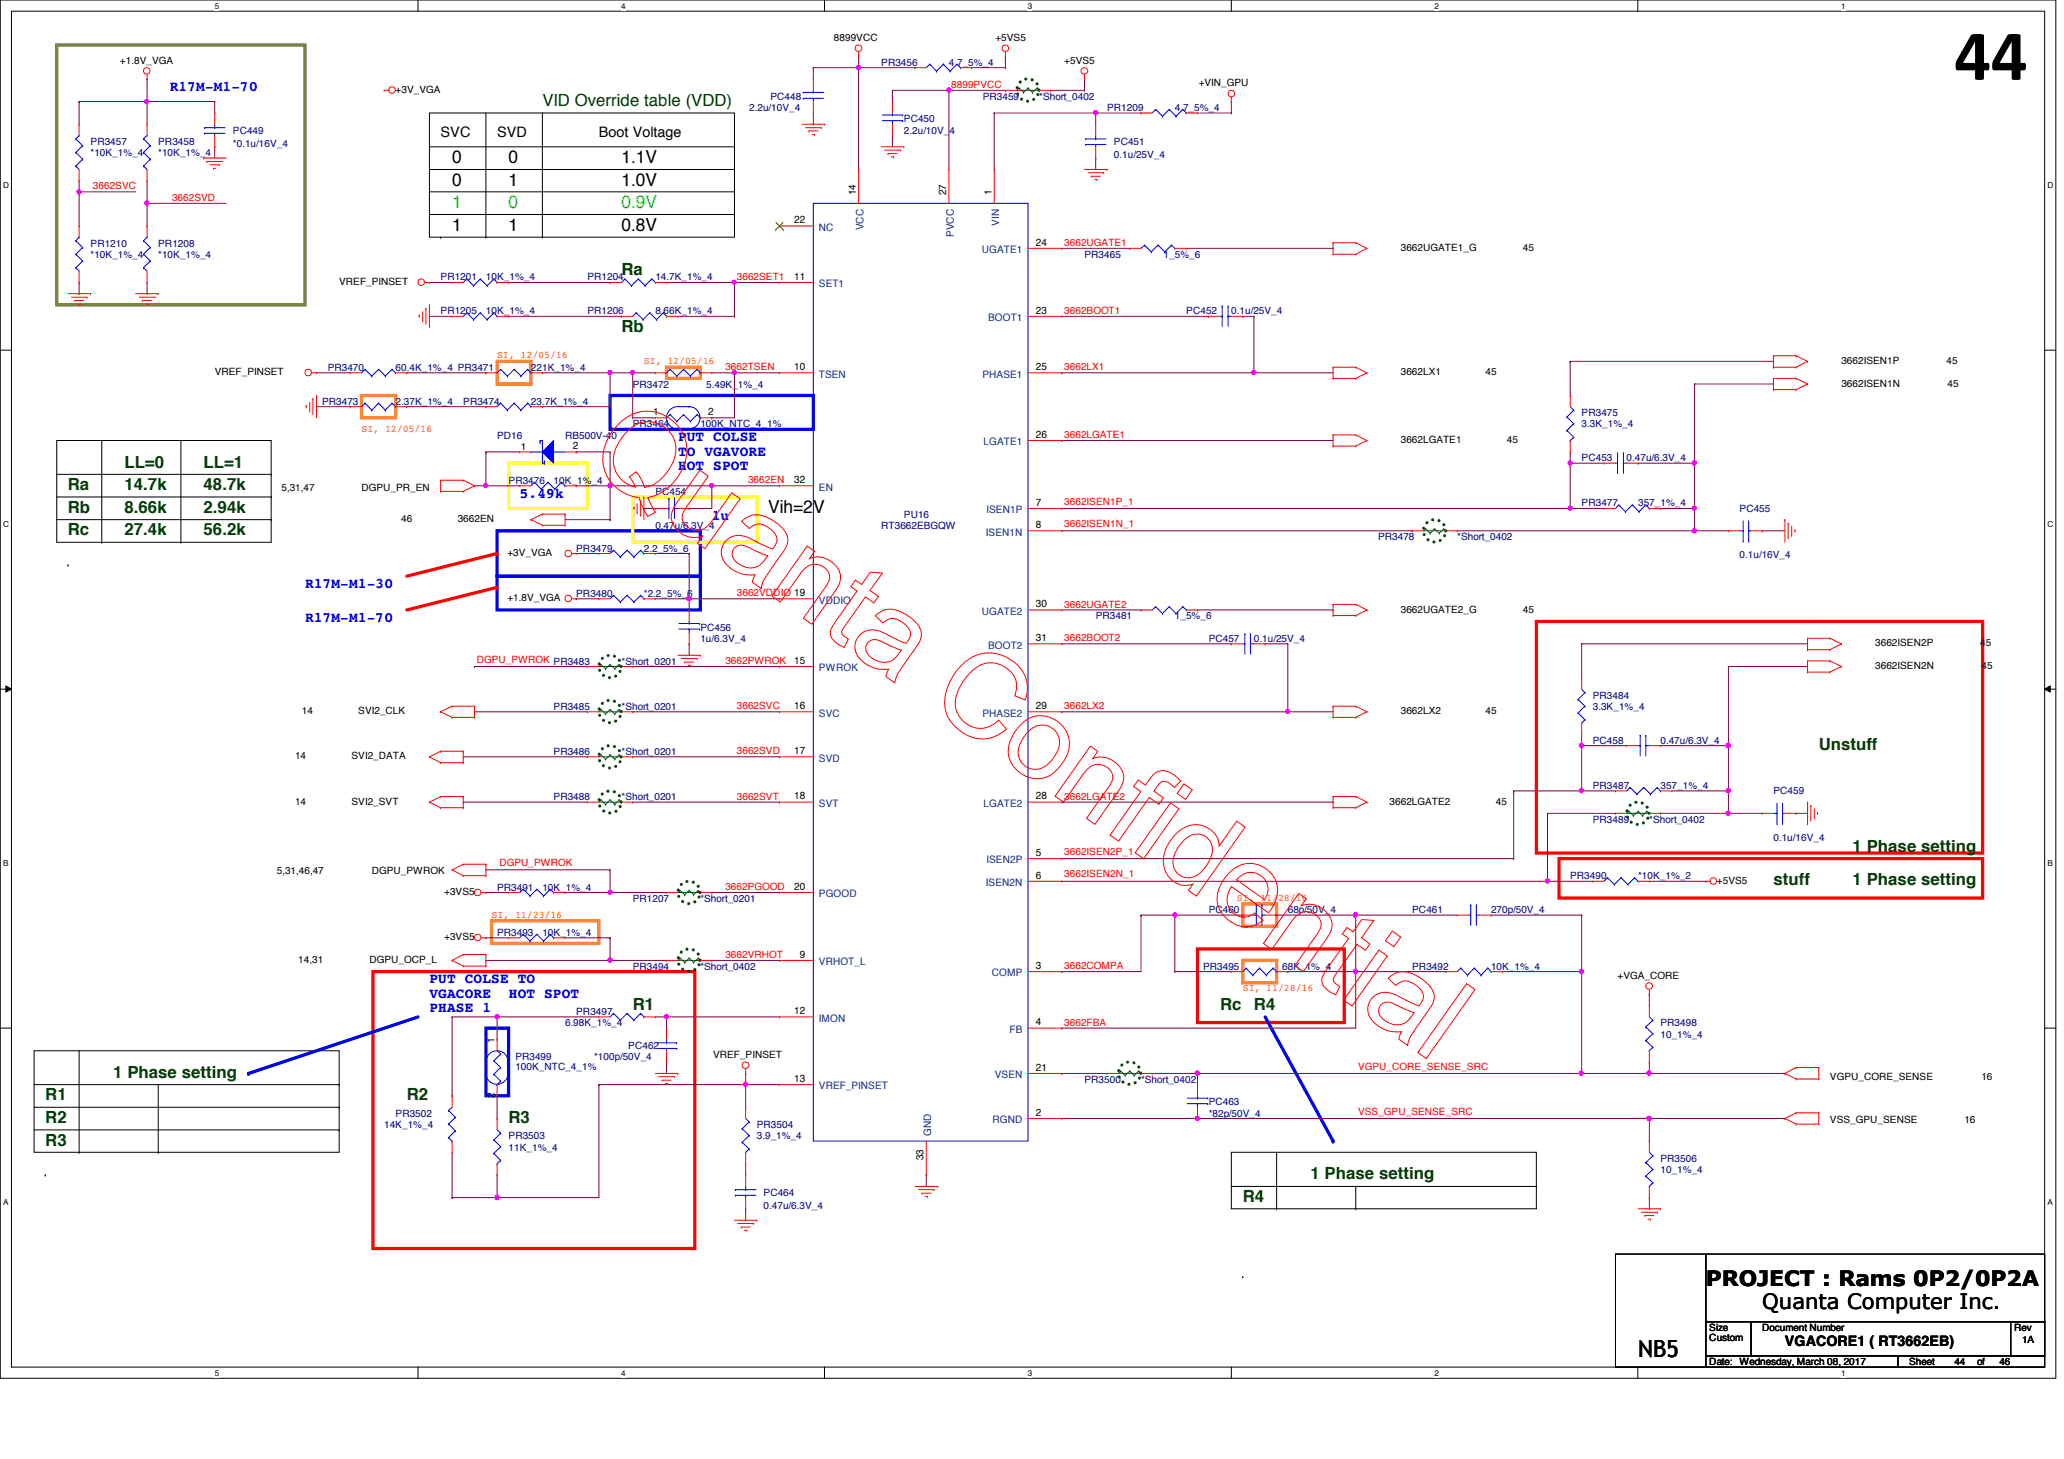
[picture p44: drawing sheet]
<svg xmlns="http://www.w3.org/2000/svg" width="297mm" height="210mm" viewBox="0 0 297 210" stroke-linecap="round" stroke-linejoin="round" font-family="sans-serif">
<defs><g id="words">
<text font-size="10.4" x="281.3" y="11.5">44</text>
<text font-size="3.4" x="235.8" y="195.2">NB5</text>
<g font-size="3">
<text x="245.5" y="185.1">PROJECT : Rams 0P2/0P2A</text>
<text x="253.6" y="188.3">Quanta Computer Inc.</text>
</g>
<g font-size="2.6">
<text x="65.1" y="23.5">0</text>
<text x="73.2" y="23.5">0</text>
<text x="89.4" y="23.5">1.1V</text>
<text x="65.1" y="26.7">0</text>
<text x="73.2" y="26.7">1</text>
<text x="89.4" y="26.7">1.0V</text>
<text x="65.1" y="33.2">1</text>
<text x="73.2" y="33.2">1</text>
<text x="89.4" y="33.2">0.8V</text>
<text x="110.6" y="73.8">Vih=2V</text>
</g>
<g font-size="2.6" fill="#0f0">
<text x="65.1" y="29.9">1</text>
<text x="73.2" y="29.9">0</text>
<text x="89.4" y="29.9">0.9V</text>
</g>
<g font-size="2.4" fill="#004000">
<text x="78.1" y="15.2">VID Override table (VDD)</text>
<text x="89.4" y="39.6">Ra</text>
<text x="89.4" y="47.8">Rb</text>
<text x="9.8" y="70.5">Ra</text>
<text x="17.9" y="70.5">14.7k</text>
<text x="17.9" y="67.3">LL=0</text>
<text x="29.3" y="67.3">LL=1</text>
<text x="29.3" y="70.5">48.7k</text>
<text x="9.8" y="73.7">Rb</text>
<text x="9.8" y="77">Rc</text>
<text x="17.9" y="73.7">8.66k</text>
<text x="17.9" y="77">27.4k</text>
<text x="29.3" y="73.7">2.94k</text>
<text x="29.3" y="77">56.2k</text>
<text x="261.7" y="107.9">Unstuff</text>
<text x="266.6" y="122.5">1 Phase setting</text>
<text x="255.2" y="127.4">stuff</text>
<text x="266.6" y="127.4">1 Phase setting</text>
<text x="91.1" y="145.3">R1</text>
<text x="175.6" y="145.3">Rc</text>
<text x="180.5" y="145.3">R4</text>
<text x="16.3" y="155">1 Phase setting</text>
<text x="6.5" y="158.3">R1</text>
<text x="6.5" y="161.5">R2</text>
<text x="58.5" y="158.3">R2</text>
<text x="73.2" y="161.5">R3</text>
<text x="6.5" y="164.8">R3</text>
<text x="178.9" y="172.9">R4</text>
<text x="188.6" y="169.7">1 Phase setting</text>
</g>
<g font-size="2.1" fill="#00f">
<text x="24.4" y="13">R17M-M1-70</text>
<text x="97.6" y="63.5">PUT COLSE</text>
<text x="97.6" y="65.5">TO VGAVORE</text>
<text x="74.8" y="71.6">5.49k</text>
<text x="97.6" y="67.6">HOT SPOT</text>
<text x="102.4" y="74.8">1u</text>
<text x="43.9" y="89.5">R17M-M1-70</text>
<text x="43.9" y="84.6">R17M-M1-30</text>
<text x="61.8" y="141.5">PUT COLSE TO</text>
<text x="61.8" y="143.6">VGACORE</text>
<text x="73.2" y="143.6">HOT SPOT</text>
<text x="61.8" y="145.6">PHASE 1</text>
</g>
<g font-size="2.1">
<text x="63.4" y="19.8">SVC</text>
<text x="71.5" y="19.8">SVD</text>
<text x="86.2" y="19.8">Boot Voltage</text>
<text x="256.9" y="193.7">VGACORE1 ( RT3662EB)</text>
</g>
<g font-size="1.5">
<text x="123.2" y="28.1" transform="rotate(-90 123.2 28.1)">14</text>
<text x="136.2" y="28.1" transform="rotate(-90 136.2 28.1)">27</text>
<text x="142.7" y="28.1" transform="rotate(-90 142.7 28.1)">1</text>
<text x="114.3" y="32.1">22</text>
<text x="149.1" y="35.3">24</text>
<text x="114.3" y="40.3">11</text>
<text x="149.1" y="45.1">23</text>
<text x="114.3" y="53.3">10</text>
<text x="149.1" y="53.3">25</text>
<text x="94" y="59.7">1</text>
<text x="101.9" y="59.7">2</text>
<text x="82.5" y="64.6">2</text>
<text x="149.1" y="63">26</text>
<text x="114.3" y="69.5">32</text>
<text x="149.1" y="72.8">7</text>
<text x="149.1" y="76">8</text>
<text x="149.1" y="87.4">30</text>
<text x="114.3" y="95.5">15</text>
<text x="149.1" y="92.2">31</text>
<text x="114.3" y="102">16</text>
<text x="149.1" y="102">29</text>
<text x="114.3" y="108.5">17</text>
<text x="114.3" y="115">18</text>
<text x="149.1" y="115">28</text>
<text x="149.1" y="123.1">5</text>
<text x="114.3" y="128">20</text>
<text x="149.1" y="126.4">6</text>
<text x="115.1" y="137.8">9</text>
<text x="149.1" y="139.4">3</text>
<text x="114.3" y="145.9">12</text>
<text x="149.1" y="147.5">4</text>
<text x="71.2" y="150" transform="rotate(-90 71.2 150)">1</text>
<text x="114.3" y="155.7">13</text>
<text x="149.1" y="154.1">21</text>
<text x="71.2" y="158" transform="rotate(-90 71.2 158)">2</text>
<text x="149.1" y="160.5">2</text>
<text x="132.9" y="166.9" transform="rotate(-90 132.9 166.9)">33</text>
</g>
<g font-size="1.5" fill="#004080">
<text x="117.9" y="33.2">NC</text>
<text x="124.3" y="33.1" transform="rotate(-90 124.3 33.1)">VCC</text>
<text x="137.3" y="34.1" transform="rotate(-90 137.3 34.1)">PVCC</text>
<text x="143.8" y="32.5" transform="rotate(-90 143.8 32.5)">VIN</text>
<text x="117.9" y="41.3">SET1</text>
<text x="141.3" y="36.4">UGATE1</text>
<text x="142.2" y="46.2">BOOT1</text>
<text x="117.9" y="54.3">TSEN</text>
<text x="141.4" y="54.3">PHASE1</text>
<text x="141.6" y="64.1">LGATE1</text>
<text x="117.9" y="70.6">EN</text>
<text x="141.9" y="77">ISEN1N</text>
<text x="142" y="73.8">ISEN1P</text>
<text x="117.9" y="86.8">VDDIO</text>
<text x="141.3" y="88.4">UGATE2</text>
<text x="142.2" y="93.3">BOOT2</text>
<text x="117.9" y="96.6">PWROK</text>
<text x="117.9" y="103.1">SVC</text>
<text x="141.4" y="103.1">PHASE2</text>
<text x="117.9" y="109.6">SVD</text>
<text x="117.9" y="116.1">SVT</text>
<text x="141.6" y="116.1">LGATE2</text>
<text x="142" y="124.2">ISEN2P</text>
<text x="117.9" y="129.1">PGOOD</text>
<text x="141.9" y="127.5">ISEN2N</text>
<text x="117.9" y="138.9">VRHOT_L</text>
<text x="142.7" y="140.5">COMP</text>
<text x="117.9" y="147">IMON</text>
<text x="145.3" y="148.6">FB</text>
<text x="143.2" y="155.1">VSEN</text>
<text x="117.9" y="156.7">VREF_PINSET</text>
<text x="142.8" y="161.6">RGND</text>
<text x="134" y="163.4" transform="rotate(-90 134 163.4)">GND</text>
</g>
<g font-size="1.4">
<text x="120" y="5.9">8899VCC</text>
<text x="143.3" y="5.9">+5VS5</text>
<text x="17.3" y="9.1">+1.8V_VGA</text>
<text x="153.2" y="9.1">+5VS5</text>
<text x="56.9" y="13.4">+3V_VGA</text>
<text x="172.5" y="12.4">+VIN_GPU</text>
<text x="48.8" y="41">VREF_PINSET</text>
<text x="201.6" y="36.1">3662UGATE1_G</text>
<text x="219.2" y="36.1">45</text>
<text x="265" y="52.4">3662ISEN1P</text>
<text x="280.1" y="52.4">45</text>
<text x="30.9" y="54">VREF_PINSET</text>
<text x="201.6" y="54">3662LX1</text>
<text x="213.8" y="54">45</text>
<text x="265" y="55.6">3662ISEN1N</text>
<text x="280.3" y="55.6">45</text>
<text x="75" y="64.7">1</text>
<text x="201.6" y="63.8">3662LGATE1</text>
<text x="216.9" y="63.8">45</text>
<text x="40.5" y="70.6">5,31,47</text>
<text x="52" y="70.6">DGPU_PR_EN</text>
<text x="57.7" y="75.1">46</text>
<text x="65.9" y="75.1">3662EN</text>
<text x="73" y="80">+3V_VGA</text>
<text x="73" y="86.5">+1.8V_VGA</text>
<text x="201.6" y="88.1">3662UGATE2_G</text>
<text x="219.2" y="88.1">45</text>
<text x="269.9" y="93">3662ISEN2P</text>
<text x="285" y="93">45</text>
<text x="269.9" y="96.3">3662ISEN2N</text>
<text x="285.2" y="96.3">45</text>
<text x="43.4" y="102.8">14</text>
<text x="51.6" y="102.8">SVI2_CLK</text>
<text x="201.6" y="102.8">3662LX2</text>
<text x="213.8" y="102.8">45</text>
<text x="42.5" y="109.3">14</text>
<text x="50.6" y="109.3">SVI2_DATA</text>
<text x="42.5" y="115.8">14</text>
<text x="50.6" y="115.8">SVI2_SVT</text>
<text x="200" y="115.8">3662LGATE2</text>
<text x="215.3" y="115.8">45</text>
<text x="39.8" y="125.7">5,31,46,47</text>
<text x="53.5" y="125.7">DGPU_PWROK</text>
<text x="63.9" y="128.8">+3VS5</text>
<text x="247.1" y="127.2">+5VS5</text>
<text x="63.9" y="135.3">+3VS5</text>
<text x="42.9" y="138.6">14,31</text>
<text x="53.2" y="138.6">DGPU_OCP_L</text>
<text x="232.8" y="140.8">+VGA_CORE</text>
<text x="102.6" y="152.2">VREF_PINSET</text>
<text x="263.4" y="155.4">VGPU_CORE_SENSE</text>
<text x="285.2" y="155.4">16</text>
<text x="263.4" y="161.6">VSS_GPU_SENSE</text>
<text x="282.7" y="161.6">16</text>
<text x="246" y="191.5">Size</text>
<text x="253.6" y="191.5">Document Number</text>
<text x="289.9" y="191.5">Rev</text>
<text x="246" y="196.4">Date: Wednesday, March 08, 2017</text>
<text x="246" y="193">Custom</text>
<text x="274.7" y="196.4">Sheet</text>
<text x="281.3" y="196.4">44</text>
<text x="284.5" y="196.4">of</text>
<text x="287.7" y="196.4">46</text>
<text x="291" y="193.2">1A</text>
</g>
<g font-size="1.4" fill="#000080">
<text x="126.8" y="9.5">PR3456</text>
<text x="136.6" y="9.5">4.7_5%_4</text>
<text x="107.8" y="16">2.2u/10V_4</text>
<text x="110.9" y="14.4">PC448</text>
<text x="130.1" y="17.6">PC450</text>
<text x="141.4" y="14.4">PR3459</text>
<text x="149.6" y="14.4">*Short_0402</text>
<text x="159.3" y="16">PR1209</text>
<text x="169.1" y="16">4.7_5%_4</text>
<text x="13" y="20.8">PR3457</text>
<text x="13" y="22.5">*10K_1%_4</text>
<text x="22.8" y="20.8">PR3458</text>
<text x="22.8" y="22.5">*10K_1%_4</text>
<text x="33.5" y="19.2">PC449</text>
<text x="33.5" y="21.2">*0.1u/16V_4</text>
<text x="130.1" y="19.2">2.2u/10V_4</text>
<text x="160.3" y="20.8">PC451</text>
<text x="160.3" y="22.8">0.1u/25V_4</text>
<text x="13" y="35.5">PR1210</text>
<text x="22.8" y="35.5">PR1208</text>
<text x="13" y="37.1">*10K_1%_4</text>
<text x="22.8" y="37.1">*10K_1%_4</text>
<text x="63.4" y="40.3">PR1201</text>
<text x="69.9" y="40.3">10K_1%_4</text>
<text x="84.5" y="40.3">PR1204</text>
<text x="94.3" y="40.3">14.7K_1%_4</text>
<text x="156.1" y="37.1">PR3465</text>
<text x="167.5" y="37.1">1_5%_6</text>
<text x="63.4" y="45.2">PR1205</text>
<text x="69.9" y="45.2">10K_1%_4</text>
<text x="84.5" y="45.2">PR1206</text>
<text x="94.3" y="45.2">8.66K_1%_4</text>
<text x="170.7" y="45.2">PC452</text>
<text x="177.2" y="45.2">0.1u/25V_4</text>
<text x="47.2" y="53.3">PR3470</text>
<text x="56.9" y="53.3">60.4K_1%_4 PR3471</text>
<text x="76.4" y="53.3">221K_1%_4</text>
<text x="46.4" y="58.3">PR3473</text>
<text x="56.9" y="58.3">2.37K_1%_4</text>
<text x="66.7" y="58.3">PR3474</text>
<text x="76.4" y="58.3">23.7K_1%_4</text>
<text x="91.1" y="55.8">PR3472</text>
<text x="101.6" y="55.8">5.49K_1%_4</text>
<text x="227.6" y="59.9">PR3475</text>
<text x="71.5" y="63.1">PD16</text>
<text x="81.3" y="63.1">RB500V-40</text>
<text x="91.1" y="61.5">PR3464</text>
<text x="100.8" y="61.5">100K_NTC_4_1%</text>
<text x="227.6" y="61.5">3.3K_1%_4</text>
<text x="73.2" y="69.6">PR3476</text>
<text x="79.7" y="69.6">10K_1%_4</text>
<text x="94.3" y="71.2">PC454</text>
<text x="227.6" y="66.4">PC453</text>
<text x="234.1" y="66.4">0.47u/6.3V_4</text>
<text x="94.3" y="76.1">0.47u/6.3V_4</text>
<text x="126.8" y="76.1">RT3662EBGQW</text>
<text x="130.1" y="74.5">PU16</text>
<text x="198.3" y="77.7">PR3478</text>
<text x="209.7" y="77.7">*Short_0402</text>
<text x="227.6" y="72.9">PR3477</text>
<text x="235.7" y="72.9">357_1%_4</text>
<text x="250.4" y="73.7">PC455</text>
<text x="82.9" y="79.4">PR3479</text>
<text x="92.7" y="79.4">2.2_5%_6</text>
<text x="250.4" y="80.3">0.1u/16V_4</text>
<text x="82.9" y="85.9">PR3480</text>
<text x="92.7" y="85.9">*2.2_5%_6</text>
<text x="157.7" y="89.1">PR3481</text>
<text x="169.1" y="89.1">1_5%_6</text>
<text x="89.4" y="95.6">*Short_0201</text>
<text x="100.8" y="90.8">PC456</text>
<text x="100.8" y="92.4">1u/6.3V_4</text>
<text x="173.9" y="92.4">PC457</text>
<text x="180.5" y="92.4">0.1u/25V_4</text>
<text x="229.2" y="100.5">PR3484</text>
<text x="79.7" y="102.1">PR3485</text>
<text x="89.4" y="102.1">*Short_0201</text>
<text x="229.2" y="102.1">3.3K_1%_4</text>
<text x="229.2" y="107">PC458</text>
<text x="239" y="107">0.47u/6.3V_4</text>
<text x="79.7" y="108.6">PR3486</text>
<text x="89.4" y="108.6">*Short_0201</text>
<text x="229.2" y="113.5">PR3487</text>
<text x="239" y="113.5">357_1%_4</text>
<text x="79.7" y="115.1">PR3488</text>
<text x="89.4" y="115.1">*Short_0201</text>
<text x="229.2" y="118.4">PR3489</text>
<text x="237.4" y="118.4">*Short_0402</text>
<text x="255.2" y="114.3">PC459</text>
<text x="255.2" y="121">0.1u/16V_4</text>
<text x="71.5" y="128.1">PR3491</text>
<text x="78.1" y="128.1">10K_1%_4</text>
<text x="91.1" y="129.8">PR1207</text>
<text x="100.8" y="129.8">*Short_0201</text>
<text x="173.9" y="131.4">PC460</text>
<text x="185.3" y="131.4">68p/50V_4</text>
<text x="203.2" y="131.4">PC461</text>
<text x="214.6" y="131.4">270p/50V_4</text>
<text x="226" y="126.5">PR3490</text>
<text x="235.8" y="126.5">*10K_1%_2</text>
<text x="71.5" y="134.6">PR3493</text>
<text x="78.1" y="134.6">10K_1%_4</text>
<text x="91.1" y="139.5">PR3494</text>
<text x="100.8" y="139.5">*Short_0402</text>
<text x="173.1" y="139.5">PR3495</text>
<text x="184.5" y="139.5">68K_1%_4</text>
<text x="203.2" y="139.5">PR3492</text>
<text x="214.6" y="139.5">10K_1%_4</text>
<text x="81.3" y="147.7">6.98K_1%_4</text>
<text x="82.9" y="146">PR3497</text>
<text x="239" y="147.7">PR3498</text>
<text x="239" y="149.3">10_1%_4</text>
<text x="74.2" y="152.5">PR3499</text>
<text x="74.2" y="154">100K_NTC_4_1%</text>
<text x="85.5" y="152.5">*100p/50V_4</text>
<text x="90.4" y="150.9">PC462</text>
<text x="156.1" y="155.8">PR3500</text>
<text x="164.2" y="155.8">*Short_0402</text>
<text x="56.9" y="160.7">PR3502</text>
<text x="173.9" y="159">PC463</text>
<text x="173.9" y="160.7">*82p/50V_4</text>
<text x="55.3" y="162.3">14K_1%_4</text>
<text x="73.2" y="163.9">PR3503</text>
<text x="73.2" y="165.5">11K_1%_4</text>
<text x="108.9" y="162.3">PR3504</text>
<text x="108.9" y="163.9">3.9_1%_4</text>
<text x="239" y="167.1">PR3506</text>
<text x="109.9" y="172">PC464</text>
<text x="109.9" y="174">0.47u/6.3V_4</text>
<text x="239" y="168.8">10_1%_4</text>
</g>
<g font-size="1.4" fill="#f00">
<text x="136.9" y="12.7">8899PVCC</text>
<text x="13.4" y="27.3">3662SVC</text>
<text x="24.8" y="28.9">3662SVD</text>
<text x="153.2" y="35.4">3662UGATE1</text>
<text x="106" y="40.3">3662SET1</text>
<text x="153.2" y="45.2">3662BOOT1</text>
<text x="104.4" y="53.3">3662TSEN</text>
<text x="153.2" y="53.3">3662LX1</text>
<text x="153.2" y="63">3662LGATE1</text>
<text x="107.7" y="69.6">3662EN</text>
<text x="153.2" y="75.8">3662ISEN1N_1</text>
<text x="153.2" y="72.6">3662ISEN1P_1</text>
<text x="106" y="85.8">3662VDDIO 19</text>
<text x="153.2" y="87.4">3662UGATE2</text>
<text x="68.6" y="95.3">DGPU_PWROK PR3483</text>
<text x="104.4" y="95.5">3662PWROK</text>
<text x="153.2" y="92.3">3662BOOT2</text>
<text x="106" y="102.1">3662SVC</text>
<text x="153.2" y="102.1">3662LX2</text>
<text x="106" y="108.5">3662SVD</text>
<text x="106" y="115.1">3662SVT</text>
<text x="153.2" y="115.1">3662LGATE2</text>
<text x="71.9" y="124.6">DGPU_PWROK</text>
<text x="153.2" y="123">3662ISEN2P_1</text>
<text x="104.4" y="128.1">3662PGOOD</text>
<text x="153.2" y="126.2">3662ISEN2N_1</text>
<text x="104.4" y="137.8">3662VRHOT</text>
<text x="153.2" y="139.4">3662COMPA</text>
<text x="153.2" y="147.6">3662FBA</text>
<text x="195.4" y="153.9">VGPU_CORE_SENSE_SRC</text>
<text x="195.4" y="160.4">VSS_GPU_SENSE_SRC</text>
</g>
<g font-size="1.4" fill="#ff8000">
<text x="71.5" y="51.6">SI, 12/05/16</text>
<text x="92.7" y="52.4">SI, 12/05/16</text>
<text x="52" y="62.1">SI, 12/05/16</text>
<text x="178" y="129.6">SI, 11/28/16</text>
<text x="70.7" y="132">SI, 11/23/16</text>
<text x="178.9" y="142.6">SI, 11/28/16</text>
</g>
<g font-size="1.2">
<text x="30.9" y="1.2">5</text>
<text x="89.4" y="1.2">4</text>
<text x="147.9" y="1.2">3</text>
<text x="206.5" y="1.2">2</text>
<text x="265" y="1.2">1</text>
<text x=".5" y="27.1">D</text>
<text x="294.7" y="27.1">D</text>
<text x=".5" y="75.8">C</text>
<text x="294.7" y="75.8">C</text>
<text x=".5" y="124.6">B</text>
<text x="294.7" y="124.6">B</text>
<text x=".5" y="173.4">A</text>
<text x="294.7" y="173.4">A</text>
<text x="30.9" y="197.9">5</text>
<text x="89.4" y="197.9">4</text>
<text x="147.9" y="197.9">3</text>
<text x="206.5" y="197.9">2</text>
<text x="265" y="197.9">1</text>
</g>
</g></defs>
<path d="M0 0h295.9v198.3h-295.9zM1.6 1.6h292.7v195.1h-292.7z" fill="none" stroke="#000" stroke-width=".14"/>
<g fill="#fff">
<path d="M30.9 .2h.6v1.3h-.6z"/>
<path d="M30.9 196.8h.6v1.4h-.6z"/>
</g>
<path d="M60.2 0v1.6M60.2 196.7v1.6" fill="none" stroke="#000" stroke-width=".14"/>
<g fill="#fff">
<path d="M89.4 .2h.6v1.3h-.6z"/>
<path d="M89.4 196.8h.6v1.4h-.6z"/>
</g>
<path d="M118.7 0v1.6M118.7 196.7v1.6" fill="none" stroke="#000" stroke-width=".14"/>
<g fill="#fff">
<path d="M147.9 .2h.6v1.3h-.6z"/>
<path d="M147.9 196.8h.6v1.4h-.6z"/>
</g>
<path d="M177.2 0v1.6M177.2 196.7v1.6" fill="none" stroke="#000" stroke-width=".14"/>
<g fill="#fff">
<path d="M206.5 .2h.5v1.3h-.5z"/>
<path d="M206.5 196.8h.5v1.4h-.5z"/>
</g>
<path d="M235.7 0v1.6M235.7 196.7v1.6" fill="none" stroke="#000" stroke-width=".14"/>
<g fill="#fff">
<path d="M265 .2h.6v1.3h-.6z"/>
<path d="M265 196.8h.6v1.4h-.6z"/>
<path d="M.5 26h.8v1.3h-.8z"/>
<path d="M294.7 26h.8v1.3h-.8z"/>
<path d="M.5 74.8h.8v1.3h-.8z"/>
<path d="M294.7 74.8h.8v1.3h-.8z"/>
</g>
<path d="M0 50.4h1.6M294.3 50.4h1.6" fill="none" stroke="#000" stroke-width=".14"/>
<g fill="#fff">
<path d="M.5 123.5h.7v1.3h-.7z"/>
<path d="M294.7 123.5h.7v1.3h-.7z"/>
</g>
<path d="M0 99.1h1.6M.8 98.7l.8 .4-.8 .5zM294.3 99.1l.8-.4v.9zM294.3 99.1h1.6" fill="none" stroke="#000" stroke-width=".14"/>
<path d="M.8 98.7l.8 .4-.8 .5zM294.3 99.1l.8-.4v.9z" fill="#000"/>
<g fill="#fff">
<path d="M.5 172.3h.7v1.3h-.7z"/>
<path d="M294.7 172.3h.7v1.3h-.7z"/>
</g>
<g fill="none" stroke="#000" stroke-width=".14">
<path d="M0 147.9h1.6M4.9 151.2h43.9v14.6h-43.9zM4.9 159.3h43.9M4.9 156h43.9M11.4 151.2v14.6M22.8 156v9.8M48.8 159.3h.1M48.8 156h.1M294.3 147.9h1.6M4.9 162.6h43.9M6.5 169h.1M11.4 165.8h.1"/>
<path d="M22.8 165.8h.1M48.8 162.6h.1M177.2 165.8h43.9v8.1h-43.9zM177.2 170.7h43.9M183.7 173.9h.1M183.7 165.8v8.1M195.1 173.9h.1M195.1 170.7v3.2M221.1 170.7h.1M178.9 183.7h.1"/>
</g>
<path d="M87.8 56.9h29.2v4.9h-29.2zM60.2 146.3l-24.4 8.1M69.9 147.9h3.3v9.7h-3.3z" fill="none" stroke="#00f" stroke-width=".47"/>
<path d="M221.1 89.4h64.2v33.3h-64.2zM53.7 139.8h46.3v39.8h-46.3zM172.3 136.5h21.2v10.6h-21.2zM224.4 123.5h60.9v5.7h-60.9z" fill="none" stroke="#f00" stroke-width=".47"/>
<circle cx="35.8" cy="154.4" r=".23" fill="#00f"/>
<path d="M182.1 146.3l9.8 17.9" fill="none" stroke="#00f" stroke-width=".47"/>
<circle cx="191.9" cy="164.2" r=".23" fill="#00f"/>
<g fill="none" stroke="#000" stroke-width=".14">
<path d="M61.8 16.3h43.9v17.8h-43.9zM69.9 16.3v17.8M78.1 16.3v17.8M61.8 30.9h43.9M61.8 24.4h43.9M61.8 27.6h43.9M61.8 21.1h43.9M63.4 34.1h.1M69.9 34.1h.1M78.1 34.1h.1M105.7 30.9h.1M105.7 24.4h.1"/>
<path d="M105.7 27.6h.1M105.7 21.1h.1"/>
</g>
<path d="M71.5 76.4h29.3v6.5h-29.3z" fill="none" stroke="#00f" stroke-width=".47"/>
<path d="M71.5 79.6l-13 3.3" fill="none" stroke="#f00" stroke-width=".47"/>
<circle cx="71.5" cy="79.6" r=".23" fill="#f00"/>
<path d="M71.5 82.9h29.3v4.9h-29.3z" fill="none" stroke="#00f" stroke-width=".47"/>
<path d="M71.5 84.5l-13 3.3" fill="none" stroke="#f00" stroke-width=".47"/>
<circle cx="71.5" cy="84.5" r=".23" fill="#f00"/>
<path d="M73.2 66.6h11.3v6.6h-11.3zM91.1 71.5h17.8v6.5h-17.8z" fill="none" stroke="#ff0" stroke-width=".47"/>
<path d="M8.2 6.5h35.7v37.4h-35.7z" fill="none" stroke="#808000" stroke-width=".47"/>
<path d="M8.2 63.4h30.8v14.6h-30.8zM8.2 71.5h30.8M8.2 74.8h30.8M8.2 68.2h30.8M14.6 78h.1M14.6 63.4v14.6M26 78h.1M26 63.4v14.6M39 71.5h.1M39 74.8h.1M39 68.2h.1M9.8 81.3h.1" fill="none" stroke="#000" stroke-width=".14"/>
<path d="M52 56.9h4.9v3.2h-4.9zM71.5 52h4.9v3.2h-4.9zM95.9 52.8h4.9v1.6h-4.9zM70.7 132.5h15.5v3.2h-15.5zM178.9 130h4.8v3.3h-4.8zM178.9 138.2h4.8v3.2h-4.8z" fill="none" stroke="#ff8000" stroke-width=".47"/>
<g fill="none" stroke="#008000" stroke-width=".47" stroke-dasharray="0 .9">
<circle cx="147.9" cy="12.9" r="1.6"/>
<circle cx="206.5" cy="76.4" r="1.61"/>
<circle cx="87.8" cy="95.9" r="1.61"/>
<circle cx="87.8" cy="102.4" r="1.61"/>
<circle cx="87.8" cy="108.9" r="1.61"/>
<circle cx="87.8" cy="115.4" r="1.6"/>
<circle cx="235.7" cy="117" r="1.61"/>
<circle cx="99.1" cy="128.4" r="1.6"/>
<circle cx="99.1" cy="138.1" r="1.6"/>
<circle cx="162.6" cy="154.4" r="1.61"/>
</g>
<path d="M123.6 9.7h.1M123.6 9.7v14.7M128.4 19.5h.1M128.4 19.5v1.6" fill="none" stroke="#800040" stroke-width=".14"/>
<circle cx="123.5" cy="9.7" r=".32" fill="#f0f"/>
<circle cx="123.5" cy="9.7" r=".32" fill="none" stroke="#f0f" stroke-width=".14"/>
<g fill="none" stroke="#800040" stroke-width=".14">
<path d="M117 9.7h.1M117 9.7h14.7M117 9.7v1.6M123.6 8.1h.1M123.6 8.1v1.6M131.7 9.7h.1M136.6 13h.1M136.6 13v11.4M136.6 13h8.1M143.1 16.3h.1M143.1 16.3h14.6M144.7 13h.1"/>
<path d="M144.7 8.1h.1M144.7 8.1v1.6M156.1 11.3h.1M156.1 11.3v1.7"/>
</g>
<circle cx="157.7" cy="16.2" r=".3" fill="#f0f"/>
<circle cx="157.7" cy="16.2" r=".3" fill="none" stroke="#f0f" stroke-width=".14"/>
<path d="M128.4 13h.1M128.4 13v1.6M128.4 13h8.2M143.1 16.3h.1M143.1 16.3v8.1M157.7 16.3h.1M157.7 16.3v1.6M157.7 22.7h.1M157.7 22.7v1.7" fill="none" stroke="#800040" stroke-width=".14"/>
<circle cx="136.6" cy="12.9" r=".3" fill="#f0f"/>
<circle cx="136.6" cy="12.9" r=".3" fill="none" stroke="#f0f" stroke-width=".14"/>
<path d="M152.8 35.7h9.8M162.6 35.7h.1M152.8 53.6h.1M152.8 45.5h21.1M173.9 45.5h.1M178.9 45.5h.1M178.9 45.5h1.6M180.5 45.5h.1M180.5 45.5v8.1h-27.7" fill="none" stroke="#800040" stroke-width=".14"/>
<circle cx="180.4" cy="53.6" r=".31" fill="#f0f"/>
<circle cx="180.4" cy="53.6" r=".31" fill="none" stroke="#f0f" stroke-width=".14"/>
<path d="M152.8 63.4h.1M152.8 63.4h39.1M152.8 87.8h11.4M152.8 92.6h24.4M164.2 87.8h.1M177.2 92.6h.1M185.3 92.6h.1M185.3 92.6v9.8h-32.5M152.8 102.4h.1M152.8 115.4h39.1M191.9 115.4h.1" fill="none" stroke="#800040" stroke-width=".14"/>
<circle cx="185.3" cy="102.4" r=".3" fill="#f0f"/>
<circle cx="185.3" cy="102.4" r=".3" fill="none" stroke="#f0f" stroke-width=".14"/>
<path d="M152.8 76.4h50.4M152.8 73.2h73.2M203.2 76.4h.1M226 73.2h.1" fill="none" stroke="#800040" stroke-width=".14"/>
<circle cx="226" cy="73.1" r=".3" fill="#f0f"/>
<circle cx="226" cy="73.1" r=".3" fill="none" stroke="#f0f" stroke-width=".14"/>
<path d="M152.8 126.8h69.9M152.8 123.5h65M164.2 131.7h.1M164.2 131.7h4.9M169.1 131.7h.1M169.1 131.7v8.1M195.1 139.8h.1M195.1 139.8v8.1h-42.3M217.8 123.5h.1M222.7 126.8h.1M152.8 147.9h.1" fill="none" stroke="#800040" stroke-width=".14"/>
<circle cx="169.1" cy="131.6" r=".31" fill="#f0f"/>
<circle cx="169.1" cy="131.6" r=".31" fill="none" stroke="#f0f" stroke-width=".14"/>
<path d="M183.7 131.7h.1M183.7 131.7h11.4" fill="none" stroke="#800040" stroke-width=".14"/>
<circle cx="195.1" cy="131.6" r=".31" fill="#f0f"/>
<circle cx="195.1" cy="131.6" r=".31" fill="none" stroke="#f0f" stroke-width=".14"/>
<g fill="none" stroke="#800040" stroke-width=".14">
<path d="M152.8 139.8h.1M164.2 131.7h.1M164.2 131.7v8.1h-11.4M169.1 131.7h.1M169.1 139.8h.1M169.1 131.7h9.8M169.1 139.8h8.1M195.1 131.7h.1M195.1 139.8h.1M195.1 131.7h14.6M195.1 131.7v8.1M195.1 139.8h13"/>
<path d="M214.6 131.7h.1M214.6 131.7h13M227.6 131.7h.1M227.6 131.7v8.1M152.8 154.4h.1M152.8 154.4h6.5M172.3 154.4h.1M172.3 154.4v1.6M227.6 154.4h29.3M237.4 154.4h.1M237.4 143h.1M237.4 143v1.7"/>
<path d="M256.9 154.4h.1M152.8 160.9h19.5M172.3 160.9h.1M237.4 160.9h.1M237.4 160.9h19.5M237.4 160.9v3.3M256.9 160.9h.1"/>
</g>
<circle cx="237.3" cy="154.4" r=".31" fill="#f0f"/>
<circle cx="237.3" cy="154.4" r=".31" fill="none" stroke="#f0f" stroke-width=".14"/>
<path d="M172.3 154.4h55.3M227.6 154.4h.1" fill="none" stroke="#800040" stroke-width=".14"/>
<circle cx="172.3" cy="154.4" r=".31" fill="#f0f"/>
<circle cx="172.3" cy="154.4" r=".31" fill="none" stroke="#f0f" stroke-width=".14"/>
<circle cx="227.6" cy="154.4" r=".3" fill="#f0f"/>
<circle cx="227.6" cy="154.4" r=".3" fill="none" stroke="#f0f" stroke-width=".14"/>
<g fill="none" stroke="#800040" stroke-width=".14">
<path d="M66.7 108.9h.1M66.7 115.4h.1M66.7 108.9h17.8M66.7 115.4h17.8M68.3 102.4h.1M68.3 102.4h16.2M69.9 125.1h.1M69.9 128.4h.1M69.9 125.1h17.9M69.9 128.4h3.3M87.8 125.1h.1M87.8 125.1v3.3"/>
<path d="M133.3 169h.1M133.3 169v1.7"/>
</g>
<circle cx="87.8" cy="128.4" r=".3" fill="#f0f"/>
<circle cx="87.8" cy="128.4" r=".3" fill="none" stroke="#f0f" stroke-width=".14"/>
<path d="M105.7 40.6h.1M105.7 40.6h6.5M87.8 128.4h.1M87.8 128.4h8.1" fill="none" stroke="#800040" stroke-width=".14"/>
<circle cx="105.7" cy="40.6" r=".3" fill="#f0f"/>
<circle cx="105.7" cy="40.6" r=".3" fill="none" stroke="#f0f" stroke-width=".14"/>
<g fill="none" stroke="#800040" stroke-width=".14">
<path d="M45.5 58.5h.1M45.5 53.6h.1M45.5 53.6h4.9M45.5 58.5h4.9M61.8 45.5h.1M61.8 40.6h.1M61.8 45.5h3.3M61.8 40.6h3.3M87.8 53.6h.1M87.8 53.6h3.3M87.8 53.6v4.9M102.4 53.6h3.3"/>
<path d="M105.7 40.6h.1M105.7 53.6h.1M105.7 40.6v4.9M68.3 69.9h.1M68.3 69.9h1.6"/>
</g>
<circle cx="69.9" cy="69.8" r=".3" fill="#f0f"/>
<circle cx="69.9" cy="69.8" r=".3" fill="none" stroke="#f0f" stroke-width=".14"/>
<g fill="none" stroke="#800040" stroke-width=".14">
<path d="M69.9 65h.1M69.9 69.9h.1M69.9 65h4.9M69.9 65v4.9M69.9 69.9h4.9M82.9 65h.1M82.9 65h4.9M87.8 65h.1M87.8 69.9h.1M87.8 69.9h14.6M87.8 65v4.9M92.7 73.2h.1"/>
<path d="M92.7 73.2h1.6M99.2 73.2h.1M102.4 69.9h.1M102.4 69.9v3.3h-3.2"/>
</g>
<circle cx="102.4" cy="69.8" r=".3" fill="#f0f"/>
<circle cx="102.4" cy="69.8" r=".3" fill="none" stroke="#f0f" stroke-width=".14"/>
<circle cx="87.8" cy="69.8" r=".3" fill="#f0f"/>
<circle cx="87.8" cy="69.8" r=".3" fill="none" stroke="#f0f" stroke-width=".14"/>
<g fill="none" stroke="#800040" stroke-width=".14">
<path d="M11.4 14.6h.1M11.4 14.6h19.5M21.2 14.6h.1M21.2 11.3h.1M21.2 11.3v3.3M30.9 14.6h.1M30.9 14.6v1.7M11.4 27.6h.1M11.4 27.6h8.1M30.9 21.1h.1M30.9 21.1v1.6M102.4 69.9h.1"/>
<path d="M102.4 69.9h9.8M68.3 95.9h.1M68.3 95.9h16.2M82.9 86.1h.1M82.9 86.1h3.3M99.2 86.1h.1M99.2 92.6h.1M99.2 86.1h13M99.2 86.1v1.7M99.2 92.6v1.7"/>
</g>
<circle cx="21.1" cy="14.6" r=".3" fill="#f0f"/>
<circle cx="21.1" cy="14.6" r=".3" fill="none" stroke="#f0f" stroke-width=".14"/>
<g fill="none" stroke="#800040" stroke-width=".14">
<path d="M11.4 14.6h.1M11.4 14.6v3.3M21.2 14.6h.1M21.2 14.6v3.3M11.4 27.6h.1M11.4 27.6v4.9M21.2 29.3h.1M21.2 29.3v3.2M21.2 29.3h11.4M69.9 134.9h.1M69.9 138.2h.1M69.9 134.9h3.3"/>
<path d="M69.9 138.2h26M87.8 134.9h.1M87.8 138.2h.1M87.8 134.9v3.3"/>
</g>
<circle cx="87.8" cy="138.1" r=".3" fill="#f0f"/>
<circle cx="87.8" cy="138.1" r=".3" fill="none" stroke="#f0f" stroke-width=".14"/>
<g fill="none" stroke="#800040" stroke-width=".14">
<path d="M102.4 138.2h9.8M112.2 138.2h.1M65.1 157.6h.1M65.1 146.3h.1M65.1 146.3v11.3M65.1 146.3h21.1M71.5 157.6h.1M71.5 146.3h.1M71.5 146.3v3.2M71.5 157.6v3.3M95.9 146.3h.1M95.9 152.8h.1"/>
<path d="M95.9 146.3h16.3M95.9 146.3v1.6M95.9 152.8v1.6M107.3 156h.1M107.3 154.4h.1M107.3 154.4v1.6M107.3 156h4.9M65.1 172.3h.1M65.1 172.3h6.4M107.3 173.9h.1M107.3 173.9v1.7"/>
</g>
<circle cx="71.5" cy="146.3" r=".3" fill="#f0f"/>
<circle cx="71.5" cy="146.3" r=".3" fill="none" stroke="#f0f" stroke-width=".14"/>
<path d="M71.5 172.3h.1M71.5 172.3h14.7" fill="none" stroke="#800040" stroke-width=".14"/>
<circle cx="71.5" cy="172.3" r=".31" fill="#f0f"/>
<circle cx="71.5" cy="172.3" r=".31" fill="none" stroke="#f0f" stroke-width=".14"/>
<path d="M86.2 156h.1M86.2 156v16.3M86.2 156h21.1" fill="none" stroke="#800040" stroke-width=".14"/>
<circle cx="107.3" cy="156" r=".32" fill="#f0f"/>
<circle cx="107.3" cy="156" r=".32" fill="none" stroke="#f0f" stroke-width=".14"/>
<path d="M91.1 53.6h.1M91.1 53.6v6.5M91.1 53.6h3.2M91.1 60.1h.1M91.1 60.1h3.2" fill="none" stroke="#800040" stroke-width=".14"/>
<circle cx="91" cy="53.6" r=".31" fill="#f0f"/>
<circle cx="91" cy="53.6" r=".31" fill="none" stroke="#f0f" stroke-width=".14"/>
<path d="M105.7 53.6h.1M105.7 53.6v6.5h-3.3M102.4 60.1h.1" fill="none" stroke="#800040" stroke-width=".14"/>
<circle cx="105.7" cy="53.6" r=".3" fill="#f0f"/>
<circle cx="105.7" cy="53.6" r=".3" fill="none" stroke="#f0f" stroke-width=".14"/>
<g fill="none" stroke="#800040" stroke-width=".14">
<path d="M177.2 14.6h.1M177.2 14.6v1.7M105.7 53.6h.1M105.7 53.6h6.5M180.5 53.6h.1M180.5 53.6h11.4M227.6 92.6h.1M227.6 92.6v4.9M227.6 92.6h32.5M248.7 95.9h.1M248.7 95.9h11.4M248.7 95.9v11.4h-9.7"/>
<path d="M185.3 102.4h.1M185.3 102.4h6.6M239 107.3h.1M248.7 113.8h.1M248.7 113.8v3.2M227.6 139.8v14.6M227.6 154.4h.1"/>
</g>
<circle cx="248.7" cy="107.2" r=".31" fill="#f0f"/>
<circle cx="248.7" cy="107.2" r=".31" fill="none" stroke="#f0f" stroke-width=".14"/>
<path d="M227.6 107.3h.1M227.6 107.3h6.5M227.6 107.3v6.5M248.7 107.3h.1M248.7 107.3v6.5" fill="none" stroke="#800040" stroke-width=".14"/>
<circle cx="227.6" cy="107.2" r=".31" fill="#f0f"/>
<circle cx="227.6" cy="107.2" r=".31" fill="none" stroke="#f0f" stroke-width=".14"/>
<path d="M217.8 113.8h.1M217.8 113.8h14.7M217.8 113.8v9.7M227.6 113.8h.1M258.5 117h.1M258.5 117h1.6" fill="none" stroke="#800040" stroke-width=".14"/>
<circle cx="227.6" cy="113.7" r=".3" fill="#f0f"/>
<circle cx="227.6" cy="113.7" r=".3" fill="none" stroke="#f0f" stroke-width=".14"/>
<path d="M226 52h.1M226 52h29.2M243.9 55.2h.1M243.9 55.2h11.3M235.8 66.6h.1M235.8 66.6h8.1M222.7 117h.1M222.7 117v9.8M222.7 117h9.8M232.5 117h.1" fill="none" stroke="#800040" stroke-width=".14"/>
<circle cx="243.8" cy="66.6" r=".31" fill="#f0f"/>
<circle cx="243.8" cy="66.6" r=".31" fill="none" stroke="#f0f" stroke-width=".14"/>
<path d="M226 52h.1M226 52v4.9M243.9 73.2h.1M243.9 73.2v3.2" fill="none" stroke="#800040" stroke-width=".14"/>
<circle cx="243.8" cy="73.1" r=".3" fill="#f0f"/>
<circle cx="243.8" cy="73.1" r=".3" fill="none" stroke="#f0f" stroke-width=".14"/>
<path d="M243.9 55.2h.1M243.9 55.2v18M226 66.6h.1M226 73.2h.1M226 66.6h4.8M226 66.6v6.6M226 73.2h4.8M243.9 66.6h.1M253.6 76.4h.1M253.6 76.4h3.3M222.7 126.8h.1M222.7 126.8h6.5" fill="none" stroke="#800040" stroke-width=".14"/>
<circle cx="222.7" cy="126.7" r=".3" fill="#f0f"/>
<circle cx="222.7" cy="126.7" r=".3" fill="none" stroke="#f0f" stroke-width=".14"/>
<g fill="none" stroke="#800040" stroke-width=".14">
<path d="M117 17.9h.1M117 16.3v1.6M81.3 74.8h6.5M87.8 74.8h.1M87.8 69.9v4.9M243.9 76.4h.1M243.9 76.4h4.8M182.1 92.6h.1M182.1 92.6h3.2M248.7 117h.1M248.7 117h4.9M107.3 156h.1"/>
<path d="M107.3 156v3.3M172.3 160.9h65.1M237.4 160.9h.1"/>
</g>
<circle cx="172.3" cy="160.9" r=".31" fill="#f0f"/>
<circle cx="172.3" cy="160.9" r=".31" fill="none" stroke="#f0f" stroke-width=".14"/>
<circle cx="237.3" cy="160.9" r=".31" fill="#f0f"/>
<circle cx="237.3" cy="160.9" r=".31" fill="none" stroke="#f0f" stroke-width=".14"/>
<g fill="none" stroke="#800040" stroke-width=".14">
<path d="M139.8 9.7h4.9M144.7 9.7h.1M151.2 13h4.9M156.1 13h.1M157.7 16.3h6.5M164.2 16.3h.1M172.3 16.3h4.9M177.2 16.3h.1M82.9 79.6h.1M82.9 79.6h3.3M99.2 79.6h.1M99.2 79.6v6.5"/>
<path d="M216.2 139.8h11.4M227.6 139.8h.1"/>
</g>
<circle cx="227.6" cy="139.8" r=".31" fill="#f0f"/>
<circle cx="227.6" cy="139.8" r=".31" fill="none" stroke="#f0f" stroke-width=".14"/>
<g fill="none" stroke="#800040" stroke-width=".14">
<path d="M58.5 53.6h11.4M69.9 53.6h.1M73.2 40.6h14.6M78.1 53.6h9.7M87.8 40.6h.1M87.8 53.6h.1M95.9 40.6h9.8M105.7 40.6h.1M91.1 102.4h21.1M91.1 115.4h21.1M91.1 108.9h21.1M112.2 102.4h.1"/>
<path d="M112.2 115.4h.1M112.2 108.9h.1M81.3 128.4h.1M81.3 128.4h6.5M102.4 128.4h.1M102.4 128.4h9.8M165.8 154.4h6.5M172.3 154.4h.1M237.4 154.4h.1M237.4 152.8v1.6M237.4 173.9h.1M237.4 172.3v1.6"/>
</g>
<circle cx="87.8" cy="53.6" r=".3" fill="#f0f"/>
<circle cx="87.8" cy="53.6" r=".3" fill="none" stroke="#f0f" stroke-width=".14"/>
<g fill="none" stroke="#800040" stroke-width=".14">
<path d="M170.7 35.7h21.2M191.9 35.7h.1M58.5 58.5h11.4M69.9 58.5h.1M73.2 45.5h16.2M78.1 58.5h9.7M87.8 58.5h.1M89.4 45.5h.1M97.6 45.5h8.1M105.7 45.5h.1M82.9 69.9h4.9M87.8 69.9h.1"/>
<path d="M94.3 79.6h4.9M99.2 79.6h.1M239 73.2h4.9M243.9 73.2h.1M91.1 95.9h21.1M112.2 95.9h.1M172.3 87.8h19.6M191.9 87.8h.1M227.6 107.3h.1M227.6 105.7v1.6M239 117h.1M239 117h9.7"/>
<path d="M81.3 134.9h6.5M87.8 134.9h.1M237.4 126.8h8.1M245.5 126.8h.1M65.1 172.3h.1M65.1 165.8v6.5M71.5 172.3h.1M71.5 169v3.3M107.3 169h.1M107.3 167.4v1.6"/>
</g>
<circle cx="248.7" cy="117" r=".3" fill="#f0f"/>
<circle cx="248.7" cy="117" r=".3" fill="none" stroke="#f0f" stroke-width=".14"/>
<path d="M185.3 139.8h.1M185.3 139.8h9.8" fill="none" stroke="#800040" stroke-width=".14"/>
<circle cx="195.1" cy="139.8" r=".31" fill="#f0f"/>
<circle cx="195.1" cy="139.8" r=".31" fill="none" stroke="#f0f" stroke-width=".14"/>
<path d="M209.7 76.4h34.2M243.9 76.4h.1" fill="none" stroke="#800040" stroke-width=".14"/>
<circle cx="243.8" cy="76.4" r=".3" fill="#f0f"/>
<circle cx="243.8" cy="76.4" r=".3" fill="none" stroke="#f0f" stroke-width=".14"/>
<path d="M240.6 113.8h8.1M248.7 113.8h.1" fill="none" stroke="#800040" stroke-width=".14"/>
<circle cx="248.7" cy="113.7" r=".3" fill="#f0f"/>
<circle cx="248.7" cy="113.7" r=".3" fill="none" stroke="#f0f" stroke-width=".14"/>
<path d="M226 66.6h.1M226 65v1.6" fill="none" stroke="#800040" stroke-width=".14"/>
<circle cx="226" cy="66.6" r=".31" fill="#f0f"/>
<circle cx="226" cy="66.6" r=".31" fill="none" stroke="#f0f" stroke-width=".14"/>
<path d="M21.2 29.3h.1M21.2 26v3.3" fill="none" stroke="#800040" stroke-width=".14"/>
<circle cx="21.1" cy="29.2" r=".3" fill="#f0f"/>
<circle cx="21.1" cy="29.2" r=".3" fill="none" stroke="#f0f" stroke-width=".14"/>
<path d="M94.3 86.1h4.9M99.2 86.1h.1" fill="none" stroke="#800040" stroke-width=".14"/>
<circle cx="99.2" cy="86.1" r=".31" fill="#f0f"/>
<circle cx="99.2" cy="86.1" r=".31" fill="none" stroke="#f0f" stroke-width=".14"/>
<path d="M11.4 27.6h.1M11.4 26v1.6" fill="none" stroke="#800040" stroke-width=".14"/>
<circle cx="11.4" cy="27.6" r=".3" fill="#f0f"/>
<circle cx="11.4" cy="27.6" r=".3" fill="none" stroke="#f0f" stroke-width=".14"/>
<path d="M94.3 146.3h1.6M95.9 146.3h.1" fill="none" stroke="#800040" stroke-width=".14"/>
<circle cx="95.9" cy="146.3" r=".3" fill="#f0f"/>
<circle cx="95.9" cy="146.3" r=".3" fill="none" stroke="#f0f" stroke-width=".14"/>
<path d="M11.4 42.2h.1M11.4 40.6v1.6M21.2 42.2h.1M21.2 40.6v1.6" fill="none" stroke="#800040" stroke-width=".14"/>
<g fill="none" stroke="#f00" stroke-width=".14">
<path d="M11.4 17.9h.1M11.4 17.9v1.6M21.2 11.3h.1M21.2 10.7v.6M55.3 13h.1M55.3 13h.7M115.4 17.9h3.3M115.9 18.4h2.3M116.4 18.8h.1M116.4 18.8h1.3M116.9 19.3h.3M117 11.3h.1"/>
<path d="M117 16.3h.1M117 11.3v1.7M117 14.6v1.7M117.2 19.3h.1M118.2 18.4h.1M118.7 17.9h.1M123.6 8.1h.1M123.6 7.5v.6M128.4 14.6h.1M128.4 19.5h.1M128.4 14.6v1.7M128.4 17.9v1.6"/>
<path d="M131.7 9.7h.1M131.7 9.7h1.6M138.2 9.7h1.6M139.8 9.7h.1M144.7 8.1h.1M144.7 7.5v.6M156.1 11.3h.1M156.1 10.7v.6M157.7 17.9h.1M157.7 17.9v1.6M164.2 16.3h.1M164.2 16.3h1.6"/>
<path d="M170.7 16.3h1.6M172.3 16.3h.1M177.2 14.6h.1M177.2 14v.6M11.4 32.5h.1M11.4 26h.1M11.4 24.4v1.6M11.4 32.5v1.6M11.4 39v1.6M29.3 22.7h.1M29.3 22.7h3.3M29.8 23.2h.1"/>
<path d="M29.8 23.2h2.2M30.3 23.7h1.3M30.7 24.2h.1M30.7 24.2h.4M31.6 23.7h.1M112.2 32.5h.1M112.2 32.5h4.8M123.6 24.4h.1M123.6 24.4v4.9M126.8 21.1h3.3M127.3 21.6h2.3M127.8 22.1h.1"/>
<path d="M127.8 22.1h1.3M128.3 22.6h.3M128.6 22.6h.1M129.6 21.6h.1M130.1 21.1h.1M136.6 24.4h.1M136.6 24.4v4.9M143.1 24.4h.1M143.1 24.4v4.9M148 35.7h4.8M152.8 35.7h.1M156.1 24.4h3.2"/>
<path d="M156.6 24.8h2.2M157.1 25.4h.1M157.1 25.4h1.3M157.6 25.8h.3M157.7 22.7h.1M157.7 21.1v1.6M157.9 25.8h.1M158.8 24.8h.1M159.3 24.4h.1M162.6 35.7h.1M162.6 35.7h1.6M169.1 35.7h1.6"/>
<path d="M170.7 35.7h.1M191.9 36.6h.1M191.9 34.9h.1M191.9 34.9v1.7M191.9 36.6h3.2M191.9 34.9h3.2M195.1 36.6h.1M195.1 34.9h.1M195.1 34.9l1.6 .8M196.7 35.7h.1M196.7 35.7l-1.6 .9M9.8 42.2h3.2"/>
<path d="M10.3 42.8h2.2M10.7 43.2h.1M10.7 43.2h1.4M11.3 43.7h.3M11.4 40.6h.1M11.6 43.7h.1M12.5 42.8h.1M13 42.2h.1M19.5 42.2h3.3M20 42.8h2.3M20.5 43.2h.1M20.5 43.2h1.3"/>
<path d="M21 43.7h.3M21.3 43.7h.1M22.3 42.8h.1M22.8 42.2h.1M44.1 58.3h.1M44.1 58.3v.4M44.6 59.1h.1M44.6 57.9v1.2M44.9 53.6h.6M45 57.4h.1M45 57.4v2.2M45.5 56.9h.1"/>
<path d="M45.5 53.6h.1M45.5 56.9v3.2M60.3 45.3h.1M60.3 45.3v.4M60.8 46.1h.1M60.8 44.8v1.3M61.1 40.6h.7M61.3 44.4h.1M61.3 44.4v2.3M61.8 43.9h.1M61.8 40.6h.1M61.8 43.9v3.2"/>
<path d="M65.1 40.6h.1M65.1 45.5h.1M65.1 40.6h1.6M65.1 45.5h1.6M71.5 40.6h1.7M71.5 45.5h1.7M73.2 40.6h.1M73.2 45.5h.1M94.3 53.6h.1M94.3 53.6h1.6M100.8 53.6h1.6M102.4 53.6h.1"/>
<path d="M112.2 40.6h.1M112.2 53.6h.1M112.2 40.6h4.8M112.2 53.6h4.8M148 53.6h4.8M148 45.5h4.8M152.8 45.5h.1M152.8 53.6h.1M173.9 45.5h.1M173.9 45.5h1.7M177.2 45.5h1.7M178.9 45.5h.1"/>
<path d="M191.9 54.4h.1M191.9 52.8h.1M191.9 52.8v1.6M191.9 54.4h3.2M191.9 52.8h3.2M195.1 54.4h.1M195.1 52.8h.1M195.1 52.8l1.6 .8M196.7 53.6h.1M196.7 53.6l-1.6 .8M255.2 56h.1M255.2 54.4h.1"/>
<path d="M255.2 52.8h.1M255.2 51.2h.1M255.2 56h3.3M255.2 51.2v1.6M255.2 54.4v1.6M255.2 54.4h3.3M255.2 52.8h3.3M255.2 51.2h3.3M258.5 56h.1M258.5 54.4h.1M258.5 52.8h.1M258.5 51.2h.1"/>
<path d="M258.5 54.4l1.6 .8M258.5 51.2l1.6 .8M260.1 55.2h.1M260.1 52h.1M260.1 55.2l-1.6 .8M260.1 52l-1.6 .8M63.4 70.7h.1M63.4 69.1h.1M63.4 69.1h3.3M63.4 70.7h3.3M63.4 69.1v1.6M66.7 69.1h.1"/>
<path d="M66.7 70.7h.1M66.7 69.1l1.6 .8M68.3 69.9h.1M68.3 69.9l-1.6 .8M74.8 69.9h.1M74.8 69.9h1.6M76.4 74.8h.1M76.4 74.8l1.7 .8M78.1 75.6h.1M78.1 74h.1M78.1 75.6h3.2M78.1 74h3.2"/>
<path d="M78.1 74l-1.7 .8M81.3 75.6h.1M81.3 74h.1M81.3 74v1.6M81.3 69.9h1.6M82.3 79.6h.6M82.9 79.6h.1M82.9 69.9h.1M91.2 73h.1M91.2 73v.3M91.7 73.8h.1M91.7 72.5v1.3"/>
<path d="M92.2 72h.1M92.2 72v2.3M92.7 71.5h.1M92.7 71.5v3.3M112.2 69.9h.1M112.2 69.9h4.8M148 76.4h4.8M148 73.2h4.8M148 63.4h4.8M152.8 73.2h.1M152.8 76.4h.1M152.8 63.4h.1"/>
<path d="M191.9 64.2h.1M191.9 62.6h.1M191.9 62.6v1.6M191.9 64.2h3.2M191.9 62.6h3.2M195.1 64.2h.1M195.1 62.6h.1M195.1 62.6l1.6 .8M196.7 63.4h.1M196.7 63.4l-1.6 .8M203.2 76.4h.1M203.2 76.4h1.6"/>
<path d="M208.1 76.4h1.6M209.7 76.4h.1M248.7 76.4h.1M248.7 76.4h1.7M252 76.4h1.6M253.6 76.4h.1M256.9 74.8h.1M256.9 74.8v3.2M257.3 75.3h.1M257.3 75.3v2.2M257.8 77h.1M257.8 75.7v1.3"/>
<path d="M258.3 76.2h.1M258.3 76.2v.3M82.3 86.1h.6M82.9 86.1h.1M86.2 86.1h.1M86.2 86.1h1.6M92.7 86.1h1.6M94.3 86.1h.1M97.6 94.3h3.2M98 94.7h2.3M98.5 95.2h.1M98.5 95.2h1.3"/>
<path d="M99 95.7h.4M99.2 87.8h.1M99.2 92.6h.1M99.2 87.8v1.6M99.2 91v1.6M99.4 95.7h.1M100.3 94.7h.1M100.8 94.3h.1M112.2 86.1h.1M112.2 95.9h.1M112.2 86.1h4.8M112.2 95.9h4.8"/>
<path d="M148 87.8h4.8M148 92.6h4.8M152.8 87.8h.1M152.8 92.6h.1M164.2 87.8h.1M164.2 87.8h1.6M170.7 87.8h1.6M172.3 87.8h.1M177.2 92.6h.1M177.2 92.6h1.7M180.5 92.6h1.6M182.1 92.6h.1"/>
<path d="M191.9 88.6h.1M191.9 87h.1M191.9 88.6h3.2M191.9 87v1.6M191.9 87h3.2M195.1 88.6h.1M195.1 87h.1M195.1 87l1.6 .8M196.7 87.8h.1M196.7 87.8l-1.6 .8M260.1 93.5h.1M260.1 91.8h.1"/>
<path d="M260.1 96.7h.1M260.1 95.1h.1M260.1 93.5h3.3M260.1 91.8v1.7M260.1 95.1v1.6M260.1 91.8h3.3M260.1 96.7h3.3M260.1 95.1h3.3M263.4 93.5h.1M263.4 91.8h.1M263.4 96.7h.1M263.4 95.1h.1"/>
<path d="M263.4 91.8l1.6 .8M263.4 95.1l1.6 .8M265 92.6h.1M265 95.9h.1M265 92.6l-1.6 .9M265 95.9l-1.6 .8M61.8 108.9h.1M61.8 115.4h.1M61.8 108.9l1.6 .8M61.8 115.4l1.6 .8M63.4 102.4h.1M63.4 109.7h.1"/>
<path d="M63.4 108.1h.1M63.4 116.2h.1M63.4 114.6h.1M63.4 102.4l1.7 .8M63.4 109.7h3.3M63.4 108.1h3.3M63.4 108.1l-1.6 .8M63.4 116.2h3.3M63.4 114.6h3.3M63.4 114.6l-1.6 .8M65.1 103.2h.1M65.1 101.6h.1"/>
<path d="M65.1 103.2h3.2M65.1 101.6h3.2M65.1 101.6l-1.7 .8M66.7 109.7h.1M66.7 108.1h.1M66.7 116.2h.1M66.7 114.6h.1M66.7 108.1v1.6M66.7 114.6v1.6M68.3 103.2h.1M68.3 101.6h.1M68.3 101.6v1.6"/>
<path d="M84.5 115.4h.1M84.5 115.4h1.7M89.4 115.4h1.7M91.1 115.4h.1M112.2 102.4h.1M112.2 108.9h.1M112.2 115.4h.1M112.2 115.4h4.8M112.2 102.4h4.8M112.2 108.9h4.8M148 115.4h4.8M148 102.4h4.8"/>
<path d="M152.8 102.4h.1M152.8 115.4h.1M191.9 103.2h.1M191.9 101.6h.1M191.9 116.2h.1M191.9 114.6h.1M191.9 103.2h3.2M191.9 101.6h3.2M191.9 116.2h3.2M191.9 114.6h3.2M191.9 101.6v1.6M191.9 114.6v1.6"/>
<path d="M195.1 103.2h.1M195.1 101.6h.1M195.1 116.2h.1M195.1 114.6h.1M195.1 101.6l1.6 .8M195.1 114.6l1.6 .8M196.7 102.4h.1M196.7 115.4h.1M196.7 102.4l-1.6 .8M196.7 115.4l-1.6 .8M260.1 115.4h.1M260.1 115.4v3.3"/>
<path d="M260.6 115.9h.1M260.6 115.9v2.3M261.1 117.7h.1M261.1 116.4v1.3M261.6 116.9h.1M261.6 116.9v.3M65.1 125.1h.1M65.1 138.2h.1M65.1 125.1l1.6 .9M65.1 138.2l1.6 .8M66.7 124.3h.1M66.7 126h.1"/>
<path d="M66.7 139h.1M66.7 137.3h.1M66.7 124.3l-1.6 .8M66.7 124.3h3.2M66.7 126h3.2M66.7 139h3.2M66.7 137.3h3.2M66.7 137.3l-1.6 .9M69.3 128.4h.6M69.3 134.9h.6M69.9 124.3h.1M69.9 126h.1"/>
<path d="M69.9 139h.1M69.9 137.3h.1M69.9 128.4h.1M69.9 134.9h.1M69.9 124.3v1.7M69.9 137.3v1.7M73.2 128.4h.1M73.2 128.4h1.6M79.7 128.4h1.6M81.3 128.4h.1M95.9 128.4h.1M95.9 128.4h1.7"/>
<path d="M100.8 128.4h1.6M102.4 128.4h.1M112.2 138.2h.1M112.2 128.4h.1M112.2 128.4h4.8M112.2 138.2h4.8M148 126.8h4.8M148 123.5h4.8M148 139.8h4.8M152.8 126.8h.1M152.8 123.5h.1M152.8 139.8h.1"/>
<path d="M229.2 126.8h.1M229.2 126.8h1.6M235.8 126.8h1.6M237.4 126.8h.1M245.5 126.8h.1M245.5 126.8h.6M65.1 157.6h.1M65.1 157.6v1.7M71.5 149.5h.1M71.5 157.6h.1M71.5 149.5v1.7M71.5 156v1.6"/>
<path d="M94.3 154.4h3.3M94.8 154.9h2.3M95.3 155.4h.1M95.3 155.4h1.3M95.8 155.9h.3M96.1 155.9h.1M97.1 154.9h.1M97.6 154.4h.1M107.3 154.4h.1M107.3 159.3h.1M107.3 153.8v.6M107.3 159.3v1.6"/>
<path d="M112.2 146.3h.1M112.2 156h.1M112.2 146.3h4.8M112.2 156h4.8M148 154.4h4.8M148 147.9h4.8M152.8 154.4h.1M152.8 147.9h.1M172.3 156h.1M172.3 156v1.6M172.3 159.3v1.6M237.4 143h.1"/>
<path d="M237.4 142.4v.6M256.9 154.4h.1M256.9 154.4l1.6 .8M258.5 155.2h.1M258.5 153.6h.1M258.5 155.2h3.2M258.5 153.6h3.2M258.5 153.6l-1.6 .8M261.7 155.2h.1M261.7 153.6h.1M261.7 153.6v1.6M65.1 165.8h.1"/>
<path d="M65.1 164.2v1.6M105.7 175.6h3.2M106.2 176h2.3M106.7 176.5h.1M106.7 176.5h1.2M107.1 177h.4M107.3 167.4h.1M107.3 165.8v1.6M107.5 177h.1M108.5 176h.1M108.9 175.6h.1M131.7 170.7h3.3"/>
<path d="M132.2 171.2h2.2M132.7 171.7h.1M132.7 171.7h1.3M133.2 172.1h.3M133.3 169h.1M133.3 164.2v4.8M133.5 172.1h.1M134.4 171.2h.1M135 170.7h.1M148 160.9h4.8M152.8 160.9h.1M172.3 160.9h.1"/>
<path d="M235.8 173.9h3.2M236.2 174.4h2.3M236.7 174.9h.1M236.7 174.9h1.3M237.2 175.4h.3M237.5 175.4h.1M238.5 174.4h.1M239 173.9h.1M256.9 160.9h.1M256.9 160.9l1.6 .8M258.5 161.7h.1M258.5 160.1h.1"/>
<path d="M258.5 161.7h3.2M258.5 160.1h3.2M258.5 160.1l-1.6 .8M261.7 161.7h.1M261.7 160.1h.1M261.7 160.1v1.6"/>
<circle cx="21.1" cy="10.2" r=".47"/>
<circle cx="56.4" cy="12.9" r=".47"/>
<circle cx="123.6" cy="6.9" r=".48"/>
<circle cx="144.7" cy="6.9" r=".47"/>
<circle cx="156.1" cy="10.2" r=".48"/>
<circle cx="177.2" cy="13.5" r=".47"/>
<circle cx="44.4" cy="53.6" r=".47"/>
<circle cx="60.6" cy="40.6" r=".47"/>
<circle cx="81.8" cy="79.6" r=".47"/>
<circle cx="81.8" cy="86.1" r=".47"/>
<circle cx="68.7" cy="128.4" r=".47"/>
<circle cx="68.7" cy="134.9" r=".47"/>
<circle cx="246.6" cy="126.7" r=".47"/>
<circle cx="107.3" cy="153.2" r=".48"/>
<circle cx="237.3" cy="141.9" r=".48"/>
</g>
<path d="M232.5 180.4h13v16.3h-13zM245.5 180.4h48.8v9.8h-48.8zM245.5 190.2h6.5v4.9h-6.5zM245.5 195.1h27.6v1.6h-27.6zM252 190.2h42.3v4.9h-42.3zM273.1 195.1h21.2v1.6h-21.2zM289.4 190.2h4.9v4.9h-4.9z" fill="none" stroke="#000" stroke-width=".14"/>
<g fill="none" stroke="#00f" stroke-width=".14">
<path d="M10.9 20h.1M10.9 20l1 1M11.4 19.5h.1M11.4 19.5l-.5 .5M115.6 14.1h.1M115.6 13.3h.1M115.6 14.1h2.9M115.6 13.3h2.9M117 13.3h.1M117 14.1h.1M117 13v.3M117 14.1v.5"/>
<path d="M127 17.4h2.9M127 16.6h2.9M128.4 16.6h.1M128.4 17.4h.1M128.4 16.3v.3M128.4 17.4v.5M129.9 17.4h.1M129.9 16.6h.1M133.8 9.2h.1M133.8 9.2l-.5 .5M133.8 9.2l1 1M134.8 10.2h.1"/>
<path d="M135.8 9.2h.1M135.8 9.2l-1 1M135.8 9.2l.9 1M136.7 10.2h.1M137.7 9.2h.1M137.7 9.2l-1 1M137.7 9.2l.5 .5M138.2 9.7h.1M156.2 20h.1M156.2 20h3M157.7 20h.1M157.7 19.5v.5"/>
<path d="M166.3 15.7h.1M166.3 15.7l-.5 .6M166.3 15.7l1 1M167.3 16.7h.1M168.3 15.7h.1M168.3 15.7l-1 1M168.3 15.7l.9 1M169.2 16.7h.1M170.2 15.7h.1M170.2 15.7l-1 1M170.2 15.7l.5 .6M170.7 16.3h.1"/>
<path d="M10.9 38.5h.1M10.9 36.6h.1M10.9 34.6h.1M10.9 23.9h.1M10.9 21.9h.1M10.9 38.5l.5 .5M10.9 36.6l1 .9M10.9 34.6l1 1M10.9 23.9l.5 .5M10.9 21.9l1 1M11.4 34.1h.1M11.4 34.1l-.5 .5"/>
<path d="M11.9 37.5h.1M11.9 35.6h.1M11.9 22.9h.1M11.9 21h.1M11.9 37.5l-1 1M11.9 35.6l-1 1M11.9 22.9l-1 1M11.9 21l-1 .9M117 29.3h31v134.9h-31zM156.2 20.8h.1M156.2 20.8h3M157.7 20.8h.1"/>
<path d="M157.7 20.8v.3M164.7 35.3h.1M164.7 35.3l-.5 .4M164.7 35.3l1 .9M165.7 36.2h.1M166.7 35.3h.1M166.7 35.3l-1 .9M166.7 35.3l.9 .9M167.6 36.2h.1M168.6 35.3h.1M168.6 35.3l-1 .9M168.6 35.3l.5 .4"/>
<path d="M169.1 35.7h.1M67.2 40.1h.1M67.2 45h.1M67.2 40.1l-.5 .5M67.2 40.1l1 1M67.2 45l-.5 .5M67.2 45l1 1M68.2 41.1h.1M68.2 46h.1M69.1 40.1h.1M69.1 45h.1M69.1 40.1l-.9 1"/>
<path d="M69.1 40.1l1 1M69.1 45l-.9 1M69.1 45l1 1M70.1 41.1h.1M70.1 46h.1M71.1 40.1h.1M71.1 45h.1M71.1 40.1l-1 1M71.1 40.1l.4 .5M71.1 45l-1 1M71.1 45l.4 .5M71.5 40.6h.1"/>
<path d="M71.5 45.5h.1M96.4 53.1h.1M96.4 53.1l-.5 .5M96.4 53.1l1 1M97.4 54.1h.1M98.4 53.1h.1M98.4 53.1l-1 1M98.4 53.1l1 1M99.4 54.1h.1M100.3 53.1h.1M100.3 53.1l-.9 1M100.3 53.1l.5 .5"/>
<path d="M100.8 53.6h.1M175.6 45.5h.3M175.9 45.5h.1M175.9 44h.1M175.9 44v2.9M176.7 44h.1M176.7 45.5h.1M176.7 45.5h.5M176.7 44v2.9M76.9 69.4h.1M76.9 69.4l-.5 .5M76.9 69.4l1 1"/>
<path d="M77.9 70.4h.1M78.9 69.4h.1M78.9 69.4l-1 1M78.9 69.4l.9 1M79.8 70.4h.1M80.8 69.4h.1M80.8 69.4l-1 1M80.8 69.4l.5 .5M81.3 69.9h.1M250.4 76.4h.5M250.9 77.9h.1M250.9 76.4h.1"/>
<path d="M250.9 74.9v3M251.7 76.4h.1M251.7 77.9h.1M251.7 76.4h.3M251.7 74.9v3M88.3 85.6h.1M88.3 85.6l-.5 .5M88.3 85.6l1 1M89.3 86.6h.1M90.3 85.6h.1M90.3 85.6l-1 1M90.3 85.6l.9 1"/>
<path d="M91.2 86.6h.1M92.2 85.6h.1M92.2 85.6l-1 1M92.2 85.6l.5 .5M92.7 86.1h.1M97.7 90.5h3M97.7 89.7h3M99.2 89.7h.1M99.2 90.5h.1M99.2 89.4v.3M99.2 90.5v.5M100.7 90.5h.1"/>
<path d="M100.7 89.7h.1M166.3 87.3h.1M166.3 87.3l-.5 .5M166.3 87.3l1 1M167.3 88.3h.1M168.3 87.3h.1M168.3 87.3l-1 1M168.3 87.3l.9 1M169.2 88.3h.1M170.2 87.3h.1M170.2 87.3l-1 1M170.2 87.3l.5 .5"/>
<path d="M170.7 87.8h.1M178.9 92.6h.3M179.2 92.6h.1M179.2 91.2h.1M179.2 91.2v2.9M180 91.2h.1M180 92.6h.1M180 92.6h.5M180 91.2v2.9M75.3 127.9h.1M75.3 127.9l-.5 .5M75.3 127.9l1 1"/>
<path d="M76.3 128.9h.1M77.3 127.9h.1M77.3 127.9l-1 1M77.3 127.9l.9 1M78.2 128.9h.1M79.2 127.9h.1M79.2 127.9l-1 1M79.2 127.9l.5 .5M79.7 128.4h.1M231.3 126.3h.1M231.3 126.3l-.5 .5M231.3 126.3l1 1"/>
<path d="M232.3 127.3h.1M233.3 126.3h.1M233.3 126.3l-1 1M233.3 126.3l1 1M234.3 127.3h.1M235.2 126.3h.1M235.2 126.3l-.9 1M235.2 126.3l.6 .5M235.8 126.8h.1M64.6 159.8h.1M64.6 159.8l.9 .9M65.1 159.3l-.5 .5"/>
<path d="M69.9 154.4a1.61 1.61 0 0 0 1.6 1.6 1.61 1.61 0 0 0 1.6-1.6M69.9 154.4h.1M71.1 152.6h.1M71.1 154.6h.1M71.1 152.6l.9 1M71.1 154.6l.9 .9M71.5 156h.1M71.5 151.2a1.61 1.61 0 0 1 1.6 1.6M71.5 151.2a1.61 1.61 0 0 0-1.6 1.6v1.6M71.5 151.2l.5 .4M72 151.6h.1M72 153.6h.1"/>
<path d="M72 155.5h.1M72 151.6l-.9 1M72 153.6l-.9 1M72 155.5l-.5 .5M73.2 154.4h.1M73.2 152.8v1.6M170.9 158.8h2.9M170.9 158h2.9M172.3 158h.1M172.3 158.8h.1M172.3 157.6v.4M172.3 158.8v.5"/>
<path d="M173.8 158.8h.1M173.8 158h.1M64.6 161.7h.1M64.6 163.7h.1M64.6 161.7l.9 1M64.6 163.7l.5 .5M65.1 164.2h.1M65.5 160.7h.1M65.5 162.7h.1M65.5 160.7l-.9 1M65.5 162.7l-.9 1M106.8 162.4h.1"/>
<path d="M106.8 164.3h.1M106.8 162.4l1 1M106.8 164.3l1 1M107.3 165.8h.1M107.3 160.9l.5 .5M107.8 161.4h.1M107.8 163.4h.1M107.8 165.3h.1M107.8 161.4l-1 1M107.8 163.4l-1 .9M107.8 165.3l-.5 .5"/>
</g>
<g fill="none" stroke="#008000" stroke-width=".14">
<path d="M205.2 76.1h.1M205.2 76.1l-.4 .3h3.3M205.2 76.1l.6 .6M205.8 76.7h.1M206.5 76.1h.1M206.5 76.1l-.7 .6M206.5 76.1l.6 .6M207.1 76.7h.1M207.8 76.1h.1M207.8 76.1l-.7 .6M207.8 76.1l.3 .3M208.1 76.4h.1"/>
<path d="M86.5 115.1h.1M86.5 115.1l-.3 .3h3.2M86.5 115.1l.7 .6M87.2 115.7h.1M87.8 115.1h.1M87.8 115.1l-.6 .6M87.8 115.1l.7 .6M88.5 115.7h.1M89.1 115.1h.1M89.1 115.1l-.6 .6M89.1 115.1l.3 .3M89.4 115.4h.1"/>
<path d="M97.9 128.1h.1M97.9 128.1l-.3 .3h3.2M97.9 128.1l.6 .6M98.5 128.7h.1M99.2 128.1h.1M99.2 128.1l-.7 .6M99.2 128.1l.6 .6M99.8 128.7h.1M100.5 128.1h.1M100.5 128.1l-.7 .6M100.5 128.1l.3 .3M100.8 128.4h.1"/>
</g>
<path d="M111.6 33.1h.1M111.7 32l1 1.1M112.7 32l-1.1 1.1M112.7 33.1h.1" fill="none" stroke="#804000" stroke-width=".14"/>
<path d="M79.7 63.4v3.2l-1.6-1.6z" fill="#00f"/>
<g fill="none" stroke="#00f" stroke-width=".14">
<path d="M20.7 20h.1M20.7 20l.9 1M21.2 19.5h.1M21.2 19.5l-.5 .5M29.5 18.4h.1M29.5 19.2h.1M29.5 18.4h2.9M29.5 19.2h2.9M30.9 19.2h.1M30.9 18.4h.1M30.9 17.9v.5M30.9 19.2v.3"/>
<path d="M20.7 23.9h.1M20.7 21.9h.1M20.7 38.5h.1M20.7 36.6h.1M20.7 34.6h.1M20.7 23.9l.5 .5M20.7 21.9l.9 1M20.7 38.5l.5 .5M20.7 36.6l.9 .9M20.7 34.6l.9 1M21.2 34.1h.1M21.2 34.1l-.5 .5"/>
<path d="M21.6 22.9h.1M21.6 21h.1M21.6 37.5h.1M21.6 35.6h.1M21.6 22.9l-.9 1M21.6 21l-.9 .9M21.6 37.5l-.9 1M21.6 35.6l-.9 1M52.5 53.1h.1M52.5 58h.1M52.5 53.1l-.5 .5M52.5 53.1l1 1"/>
<path d="M52.5 58l-.5 .5M52.5 58l1 1M53.5 54.1h.1M53.5 59h.1M54.5 53.1h.1M54.5 58h.1M54.5 53.1l-1 1M54.5 53.1l1 1M54.5 58l-1 1M54.5 58l1 1M55.5 54.1h.1M55.5 59h.1"/>
<path d="M56.4 53.1h.1M56.4 58h.1M56.4 53.1l-.9 1M56.4 53.1l.5 .5M56.4 58l-.9 1M56.4 58l.5 .5M56.9 53.6h.1M56.9 58.5h.1M72 58h.1M72 53.1h.1M72 58l-.5 .5M72 58l1 1"/>
<path d="M72 53.1l-.5 .5M72 53.1l1 1M73 59h.1M73 54.1h.1M74 58h.1M74 53.1h.1M74 58l-1 1M74 58l1 1M74 53.1l-1 1M74 53.1l1 1M75 59h.1M75 54.1h.1"/>
<path d="M75.9 58h.1M75.9 53.1h.1M75.9 58l-.9 1M75.9 58l.5 .5M75.9 53.1l-.9 1M75.9 53.1l.5 .5M76.4 58.5h.1M76.4 53.6h.1M89.9 40.1h.1M89.9 40.1l-.5 .5M89.9 40.1l1 1M90.9 41.1h.1"/>
<path d="M91.6 45h.1M91.6 45l-.5 .5M91.6 45l.9 1M91.9 40.1h.1M91.9 40.1l-1 1M91.9 40.1l.9 1M92.5 46h.1M92.8 41.1h.1M93.5 45h.1M93.5 45l-1 1M93.5 45l1 1M93.8 40.1h.1"/>
<path d="M93.8 40.1l-1 1M93.8 40.1l.5 .5M94.3 40.6h.1M94.5 46h.1M95.5 45h.1M95.5 45l-1 1M95.5 45l.4 .5M95.9 45.5h.1M96.4 59.6h.1M96.4 59.6l-.5 .5M96.4 59.6l1 1M98.4 59.6h.1"/>
<path d="M98.4 59.6l-1 1M98.4 59.6l1 1M99.2 58.5h-1.6a1.61 1.61 0 0 0-1.7 1.6M99.2 58.5h.1M99.2 58.5a1.61 1.61 0 0 1 1.5 1.6 1.61 1.61 0 0 1-1.5 1.6M100.3 59.6h.1M100.3 59.6l-.9 1M100.3 59.6l.5 .5M225.5 60h.1M225.5 60l1 1M226 58.5l.5 .5M226.5 59h.1"/>
<path d="M226.5 59l-1 1M76.4 65h.1M76.4 65h1.7M77.7 63.4h.1M77.7 63.7h.1M77.7 63.4h.4v3.2M77.7 63.4v.3M78.1 66.6h.1M78.1 66.6h.3M78.4 66.6h.1M78.4 66.3v.3M79.7 63.4v3.2l-1.6-1.6z"/>
<path d="M79.7 65h.1M79.7 65h1.6M88.3 79.2h.1M88.3 79.2l-.5 .4M88.3 79.2l1 .9M90.3 79.2h.1M90.3 79.2l-1 .9M90.3 79.2l.9 .9M92.2 79.2h.1M92.2 79.2l-1 .9M92.2 79.2l.5 .4M92.7 79.6h.1"/>
<path d="M95.9 60.1a1.63 1.63 0 0 0 1.7 1.6M95.9 73.2h.4M96.3 73.2h.1M96.3 71.7h.1M96.3 71.7v2.9M97.1 71.7h.1M97.1 73.2h.1M97.1 73.2h.5M97.1 71.7v2.9M97.4 60.6h.1M97.6 61.8h1.6M99.2 61.8h.1"/>
<path d="M99.4 60.6h.1M100.8 60.1h.1M225.5 61.9h.1M225.5 61.9l1 1M226 63.4h.1M226.5 61h.1M226.5 62.9h.1M226.5 61l-1 .9M226.5 62.9l-.5 .5M232.5 66.6h.3M232.8 66.6h.1M232.8 65.2h.1"/>
<path d="M232.8 65.2v2.9M233 72.6h.1M233 72.6l-.5 .6M233 72.6l.9 1M233.6 65.2h.1M233.6 66.6h.1M233.6 66.6h.5M233.6 65.2v2.9M233.9 73.6h.1M234.9 72.6h.1M234.9 72.6l-1 1M234.9 72.6l1 1"/>
<path d="M235.9 73.6h.1M236.9 72.6h.1M236.9 72.6l-1 1M236.9 72.6l.5 .6M237.4 73.2h.1M89.3 80.1h.1M91.2 80.1h.1M227.6 99.1l.5 .6M228.1 99.7h.1M228.1 99.7l-1 .9M227.1 100.6h.1M227.1 102.6h.1"/>
<path d="M227.1 100.6l1 1M227.1 102.6l1 .9M227.6 104h.1M228.1 101.6h.1M228.1 103.5h.1M228.1 101.6l-1 1M228.1 103.5l-.5 .5M234.6 113.3h.1M234.6 113.3l-.5 .5M234.6 113.3l1 1M235.6 114.3h.1M235.8 107.3h.2"/>
<path d="M236 107.3h.1M236 105.8h.1M236 105.8v3M236.6 113.3h.1M236.6 113.3l-1 1M236.6 113.3l.9 1M236.9 105.8h.1M236.9 107.3h.1M236.9 107.3h.5M236.9 105.8v3M237.5 114.3h.1M238.5 113.3h.1"/>
<path d="M238.5 113.3l-1 1M238.5 113.3l.5 .5M239 113.8h.1M255.2 117h.5M255.7 118.5h.1M255.7 117h.1M255.7 115.6v2.9M256.5 117h.1M256.5 118.5h.1M256.5 117h.4M256.5 115.6v2.9M75.3 134.4h.1"/>
<path d="M75.3 134.4l-.5 .5M75.3 134.4l1 1M76.3 135.4h.1M77.3 134.4h.1M77.3 134.4l-1 1M77.3 134.4l.9 1M78.2 135.4h.1M79.2 134.4h.1M79.2 134.4l-1 1M79.2 134.4l.5 .5M79.7 134.9h.1M179.3 139.3h.1"/>
<path d="M179.3 139.3l-.4 .5M179.3 139.3l1 1M180.5 131.7h.3M180.8 131.7h.1M180.8 130.2h.1M180.8 130.2v2.9M181.3 139.3h.1M181.3 139.3l-1 1M181.3 139.3l.9 1M181.6 130.2h.1M181.6 131.7h.1M181.6 131.7h.5"/>
<path d="M181.6 130.2v2.9M183.2 139.3h.1M183.2 139.3l-1 1M183.2 139.3l.5 .5M183.7 139.8h.1M210.2 139.3h.1M210.2 139.3l-.5 .5M210.2 139.3l1 1M211.4 131.7h.3M211.7 131.7h.1M211.7 130.2h.1M211.7 130.2v2.9"/>
<path d="M212.2 139.3h.1M212.2 139.3l-1 1M212.2 139.3l.9 1M212.5 130.2h.1M212.5 131.7h.1M212.5 131.7h.5M212.5 130.2v2.9M214.1 139.3h.1M214.1 139.3l-1 1M214.1 139.3l.5 .5M214.6 139.8h.1M88.3 145.8h.1"/>
<path d="M88.3 145.8l-.5 .5M88.3 145.8l1 1M89.3 146.8h.1M90.3 145.8h.1M90.3 145.8l-1 1M90.3 145.8l.9 1M91.2 146.8h.1M92.2 145.8h.1M92.2 145.8l-1 1M92.2 145.8l.5 .5M92.7 146.3h.1M94.5 150h2.9"/>
<path d="M94.5 150.8h2.9M95.9 150.8h.1M95.9 150h.1M95.9 149.5v.5M95.9 150.8v.4M97.4 150h.1M97.4 150.8h.1M180.3 140.3h.1M182.2 140.3h.1M211.2 140.3h.1M213.1 140.3h.1M236.9 147.7h.1"/>
<path d="M236.9 149.7h.1M236.9 147.7l1 1M236.9 149.7l1 1M237.4 151.2h.1M237.4 146.3l.5 .5M237.9 146.8h.1M237.9 148.7h.1M237.9 150.7h.1M237.9 146.8l-1 .9M237.9 148.7l-1 1M237.9 150.7l-.5 .5M71.1 164h.1"/>
<path d="M71.1 165.9h.1M71.1 164l.9 1M71.1 165.9l.9 1M71.5 167.4h.1M71.5 162.6l.5 .4M72 163h.1M72 165h.1M72 166.9h.1M72 163l-.9 1M72 165l-.9 .9M72 166.9l-.5 .5M105.8 171.2h.1"/>
<path d="M105.8 172h.1M105.8 171.2h3M105.8 172h3M107.3 172h.1M107.3 171.2h.1M107.3 170.7v.5M107.3 172v.3M236.9 167.3h.1M236.9 169.2h.1M236.9 167.3l1 .9M236.9 169.2l1 1M237.4 170.7h.1"/>
<path d="M237.4 165.8l.5 .5M237.9 166.3h.1M237.9 168.2h.1M237.9 170.2h.1M237.9 166.3l-1 1M237.9 168.2l-1 1M237.9 170.2l-.5 .5"/>
</g>
<g fill="none" stroke="#f00" stroke-width=".14">
<path d="M21.2 17.9h.1M21.2 17.9v1.6M30.9 16.3h.1M30.9 16.3v1.6M30.9 19.5v1.6M144.7 13h.1M144.7 13h1.6M149.6 13h1.6M151.2 13h.1M21.2 26h.1M21.2 32.5h.1M21.2 24.4v1.6"/>
<path d="M21.2 32.5v1.6M21.2 39v1.6M30.9 21.1h.1M21.2 40.6h.1M50.4 53.6h.1M50.4 58.5h.1M50.4 58.5h1.6M50.4 53.6h1.6M56.9 58.5h1.6M56.9 53.6h1.6M58.5 53.6h.1M58.5 58.5h.1"/>
<path d="M69.9 58.5h.1M69.9 53.6h.1M69.9 58.5h1.6M69.9 53.6h1.6M76.4 58.5h1.7M76.4 53.6h1.7M78.1 58.5h.1M78.1 53.6h.1M87.8 40.6h.1M87.8 40.6h1.6M89.4 45.5h.1M89.4 45.5h1.7"/>
<path d="M94.3 40.6h1.6M95.9 40.6h.1M95.9 45.5h1.7M97.6 45.5h.1M226 56.9h.1M226 56.9v1.6M74.8 65h.1M74.8 65h1.6M81.3 65h1.6M82.9 65h.1M86.2 79.6h.1M86.2 79.6h1.6"/>
<path d="M92.7 79.6h1.6M94.3 73.2h.1M94.3 79.6h.1M94.3 60.1h.1M94.3 73.2h1.6M94.3 60.1h1.6M97.6 73.2h1.6M99.2 73.2h.1M100.8 60.1h1.6M102.4 60.1h.1M226 65h.1M226 63.4v1.6"/>
<path d="M230.8 73.2h.1M230.8 66.6h.1M230.8 73.2h1.7M230.8 66.6h1.7M234.1 66.6h1.7M235.8 66.6h.1M237.4 73.2h1.6M239 73.2h.1M84.5 95.9h.1M84.5 95.9h1.7M89.4 95.9h1.7M91.1 95.9h.1"/>
<path d="M227.6 97.5h.1M227.6 97.5v1.6M84.5 108.9h.1M84.5 102.4h.1M84.5 108.9h1.7M84.5 102.4h1.7M89.4 108.9h1.7M89.4 102.4h1.7M91.1 108.9h.1M91.1 102.4h.1M227.6 105.7h.1M227.6 104v1.7"/>
<path d="M232.5 117h.1M232.5 113.8h.1M232.5 117h1.6M232.5 113.8h1.6M234.1 107.3h.1M234.1 107.3h1.7M237.4 117h1.6M237.4 107.3h1.6M239 117h.1M239 107.3h.1M239 113.8h1.6M240.6 113.8h.1"/>
<path d="M253.6 117h.1M253.6 117h1.6M256.9 117h1.6M258.5 117h.1M73.2 134.9h.1M73.2 134.9h1.6M79.7 134.9h1.6M81.3 134.9h.1M95.9 138.2h.1M95.9 138.2h1.7M100.8 138.2h1.6M102.4 138.2h.1"/>
<path d="M177.2 139.8h.1M177.2 139.8h1.7M178.9 131.7h.1M178.9 131.7h1.6M182.1 131.7h1.6M183.7 131.7h.1M183.7 139.8h1.6M185.3 139.8h.1M208.1 139.8h.1M208.1 139.8h1.6M209.7 131.7h.1M209.7 131.7h1.7"/>
<path d="M213 131.7h1.6M214.6 131.7h.1M214.6 139.8h1.6M216.2 139.8h.1M86.2 146.3h.1M86.2 146.3h1.6M92.7 146.3h1.6M94.3 146.3h.1M95.9 152.8h.1M95.9 147.9h.1M95.9 147.9v1.6M95.9 151.2v1.6"/>
<path d="M159.3 154.4h.1M159.3 154.4h1.6M164.2 154.4h1.6M165.8 154.4h.1M237.4 144.7h.1M237.4 152.8h.1M237.4 144.7v1.6M237.4 151.2v1.6M71.5 160.9h.1M71.5 169h.1M71.5 160.9v1.7M71.5 167.4v1.6"/>
<path d="M107.3 173.9h.1M107.3 169h.1M107.3 169v1.7M107.3 172.3v1.6M237.4 164.2h.1M237.4 172.3h.1M237.4 164.2v1.6M237.4 170.7v1.6"/>
</g>
<g fill="none" stroke="#008000" stroke-width=".14">
<path d="M146.6 12.7h.1M146.6 12.7l-.3 .3h3.3M146.6 12.7l.7 .6M147.3 13.3h.1M148 12.7h.1M148 12.7l-.7 .6M148 12.7l.6 .6M148.6 13.3h.1M149.3 12.7h.1M149.3 12.7l-.7 .6M149.3 12.7l.3 .3M149.6 13h.1"/>
<path d="M86.5 95.6h.1M86.5 95.6l-.3 .3h3.2M86.5 95.6l.7 .6M87.2 96.2h.1M87.8 95.6h.1M87.8 95.6l-.6 .6M87.8 95.6l.7 .6M88.5 96.2h.1M89.1 95.6h.1M89.1 95.6l-.6 .6M89.1 95.6l.3 .3M89.4 95.9h.1"/>
<path d="M86.5 108.6h.1M86.5 102.1h.1M86.5 108.6l-.3 .3h3.2M86.5 108.6l.7 .6M86.5 102.1l-.3 .3h3.2M86.5 102.1l.7 .6M87.2 109.2h.1M87.2 102.7h.1M87.8 108.6h.1M87.8 102.1h.1M87.8 108.6l-.6 .6M87.8 108.6l.7 .6"/>
<path d="M87.8 102.1l-.6 .6M87.8 102.1l.7 .6M88.5 109.2h.1M88.5 102.7h.1M89.1 108.6h.1M89.1 102.1h.1M89.1 108.6l-.6 .6M89.1 108.6l.3 .3M89.1 102.1l-.6 .6M89.1 102.1l.3 .3M89.4 108.9h.1M89.4 102.4h.1"/>
<path d="M234.4 116.7h.1M234.4 116.7l-.3 .3h3.3M234.4 116.7l.7 .6M235.1 117.3h.1M235.8 116.7h.1M235.8 116.7l-.7 .6M235.8 116.7l.6 .6M236.4 117.3h.1M237 116.7h.1M237 116.7l-.6 .6M237 116.7l.4 .3M237.4 117h.1"/>
<path d="M97.9 137.8h.1M97.9 137.8l-.3 .4h3.2M97.9 137.8l.6 .7M98.5 138.5h.1M99.2 137.8h.1M99.2 137.8l-.7 .7M99.2 137.8l.6 .7M99.8 138.5h.1M100.5 137.8h.1M100.5 137.8l-.7 .7M100.5 137.8l.3 .4M100.8 138.2h.1"/>
<path d="M161.3 154.1h.1M161.3 154.1l-.4 .3h3.3M161.3 154.1l.6 .6M161.9 154.7h.1M162.6 154.1h.1M162.6 154.1l-.7 .6M162.6 154.1l.6 .6M163.2 154.7h.1M163.9 154.1h.1M163.9 154.1l-.7 .6M163.9 154.1l.3 .3M164.2 154.4h.1"/>
</g>
<circle cx="123.5" cy="9.7" r=".32" fill="#f0f"/>
<circle cx="123.5" cy="9.7" r=".32" fill="none" stroke="#f0f" stroke-width=".14"/>
<circle cx="157.7" cy="16.2" r=".3" fill="#f0f"/>
<circle cx="157.7" cy="16.2" r=".3" fill="none" stroke="#f0f" stroke-width=".14"/>
<circle cx="136.6" cy="12.9" r=".3" fill="#f0f"/>
<circle cx="136.6" cy="12.9" r=".3" fill="none" stroke="#f0f" stroke-width=".14"/>
<circle cx="180.4" cy="53.6" r=".31" fill="#f0f"/>
<circle cx="180.4" cy="53.6" r=".31" fill="none" stroke="#f0f" stroke-width=".14"/>
<circle cx="185.3" cy="102.4" r=".3" fill="#f0f"/>
<circle cx="185.3" cy="102.4" r=".3" fill="none" stroke="#f0f" stroke-width=".14"/>
<circle cx="226" cy="73.1" r=".3" fill="#f0f"/>
<circle cx="226" cy="73.1" r=".3" fill="none" stroke="#f0f" stroke-width=".14"/>
<circle cx="169.1" cy="131.6" r=".31" fill="#f0f"/>
<circle cx="169.1" cy="131.6" r=".31" fill="none" stroke="#f0f" stroke-width=".14"/>
<circle cx="195.1" cy="131.6" r=".31" fill="#f0f"/>
<circle cx="195.1" cy="131.6" r=".31" fill="none" stroke="#f0f" stroke-width=".14"/>
<circle cx="237.3" cy="154.4" r=".31" fill="#f0f"/>
<circle cx="237.3" cy="154.4" r=".31" fill="none" stroke="#f0f" stroke-width=".14"/>
<circle cx="172.3" cy="154.4" r=".31" fill="#f0f"/>
<circle cx="172.3" cy="154.4" r=".31" fill="none" stroke="#f0f" stroke-width=".14"/>
<circle cx="227.6" cy="154.4" r=".3" fill="#f0f"/>
<circle cx="227.6" cy="154.4" r=".3" fill="none" stroke="#f0f" stroke-width=".14"/>
<circle cx="87.8" cy="128.4" r=".3" fill="#f0f"/>
<circle cx="87.8" cy="128.4" r=".3" fill="none" stroke="#f0f" stroke-width=".14"/>
<circle cx="105.7" cy="40.6" r=".3" fill="#f0f"/>
<circle cx="105.7" cy="40.6" r=".3" fill="none" stroke="#f0f" stroke-width=".14"/>
<circle cx="69.9" cy="69.8" r=".3" fill="#f0f"/>
<circle cx="69.9" cy="69.8" r=".3" fill="none" stroke="#f0f" stroke-width=".14"/>
<circle cx="102.4" cy="69.8" r=".3" fill="#f0f"/>
<circle cx="102.4" cy="69.8" r=".3" fill="none" stroke="#f0f" stroke-width=".14"/>
<circle cx="87.8" cy="69.8" r=".3" fill="#f0f"/>
<circle cx="87.8" cy="69.8" r=".3" fill="none" stroke="#f0f" stroke-width=".14"/>
<circle cx="21.1" cy="14.6" r=".3" fill="#f0f"/>
<circle cx="21.1" cy="14.6" r=".3" fill="none" stroke="#f0f" stroke-width=".14"/>
<circle cx="87.8" cy="138.1" r=".3" fill="#f0f"/>
<circle cx="87.8" cy="138.1" r=".3" fill="none" stroke="#f0f" stroke-width=".14"/>
<circle cx="71.5" cy="146.3" r=".3" fill="#f0f"/>
<circle cx="71.5" cy="146.3" r=".3" fill="none" stroke="#f0f" stroke-width=".14"/>
<circle cx="71.5" cy="172.3" r=".31" fill="#f0f"/>
<circle cx="71.5" cy="172.3" r=".31" fill="none" stroke="#f0f" stroke-width=".14"/>
<circle cx="107.3" cy="156" r=".32" fill="#f0f"/>
<circle cx="107.3" cy="156" r=".32" fill="none" stroke="#f0f" stroke-width=".14"/>
<circle cx="91" cy="53.6" r=".31" fill="#f0f"/>
<circle cx="91" cy="53.6" r=".31" fill="none" stroke="#f0f" stroke-width=".14"/>
<circle cx="105.7" cy="53.6" r=".3" fill="#f0f"/>
<circle cx="105.7" cy="53.6" r=".3" fill="none" stroke="#f0f" stroke-width=".14"/>
<circle cx="248.7" cy="107.2" r=".31" fill="#f0f"/>
<circle cx="248.7" cy="107.2" r=".31" fill="none" stroke="#f0f" stroke-width=".14"/>
<circle cx="227.6" cy="107.2" r=".31" fill="#f0f"/>
<circle cx="227.6" cy="107.2" r=".31" fill="none" stroke="#f0f" stroke-width=".14"/>
<circle cx="227.6" cy="113.7" r=".3" fill="#f0f"/>
<circle cx="227.6" cy="113.7" r=".3" fill="none" stroke="#f0f" stroke-width=".14"/>
<circle cx="243.8" cy="66.6" r=".31" fill="#f0f"/>
<circle cx="243.8" cy="66.6" r=".31" fill="none" stroke="#f0f" stroke-width=".14"/>
<circle cx="243.8" cy="73.1" r=".3" fill="#f0f"/>
<circle cx="243.8" cy="73.1" r=".3" fill="none" stroke="#f0f" stroke-width=".14"/>
<circle cx="222.7" cy="126.7" r=".3" fill="#f0f"/>
<circle cx="222.7" cy="126.7" r=".3" fill="none" stroke="#f0f" stroke-width=".14"/>
<circle cx="172.3" cy="160.9" r=".31" fill="#f0f"/>
<circle cx="172.3" cy="160.9" r=".31" fill="none" stroke="#f0f" stroke-width=".14"/>
<circle cx="237.3" cy="160.9" r=".31" fill="#f0f"/>
<circle cx="237.3" cy="160.9" r=".31" fill="none" stroke="#f0f" stroke-width=".14"/>
<circle cx="227.6" cy="139.8" r=".31" fill="#f0f"/>
<circle cx="227.6" cy="139.8" r=".31" fill="none" stroke="#f0f" stroke-width=".14"/>
<circle cx="87.8" cy="53.6" r=".3" fill="#f0f"/>
<circle cx="87.8" cy="53.6" r=".3" fill="none" stroke="#f0f" stroke-width=".14"/>
<circle cx="248.7" cy="117" r=".3" fill="#f0f"/>
<circle cx="248.7" cy="117" r=".3" fill="none" stroke="#f0f" stroke-width=".14"/>
<circle cx="195.1" cy="139.8" r=".31" fill="#f0f"/>
<circle cx="195.1" cy="139.8" r=".31" fill="none" stroke="#f0f" stroke-width=".14"/>
<circle cx="243.8" cy="76.4" r=".3" fill="#f0f"/>
<circle cx="243.8" cy="76.4" r=".3" fill="none" stroke="#f0f" stroke-width=".14"/>
<circle cx="248.7" cy="113.7" r=".3" fill="#f0f"/>
<circle cx="248.7" cy="113.7" r=".3" fill="none" stroke="#f0f" stroke-width=".14"/>
<circle cx="226" cy="66.6" r=".31" fill="#f0f"/>
<circle cx="226" cy="66.6" r=".31" fill="none" stroke="#f0f" stroke-width=".14"/>
<circle cx="21.1" cy="29.2" r=".3" fill="#f0f"/>
<circle cx="21.1" cy="29.2" r=".3" fill="none" stroke="#f0f" stroke-width=".14"/>
<circle cx="99.2" cy="86.1" r=".31" fill="#f0f"/>
<circle cx="99.2" cy="86.1" r=".31" fill="none" stroke="#f0f" stroke-width=".14"/>
<circle cx="11.4" cy="27.6" r=".3" fill="#f0f"/>
<circle cx="11.4" cy="27.6" r=".3" fill="none" stroke="#f0f" stroke-width=".14"/>
<circle cx="95.9" cy="146.3" r=".3" fill="#f0f"/>
<circle cx="95.9" cy="146.3" r=".3" fill="none" stroke="#f0f" stroke-width=".14"/>
<g fill="none" stroke="#f00" stroke-width=".14">
<path d="M88.8 61.2a5.7 5.7 0 0 1 7.9-.8 5.7 5.7 0 0 1 1.1 7.8 6.7 6.7 0 0 1-4.6 3.4l1.1 2.1-1.1 .6-.7-1.3-.5-1.4a5.7 5.7 0 0 1-4.2-9zM90.3 62.1a4 4 0 0 1 5.4-.6 4 4 0 0 1 1 5.3 5.8 5.8 0 0 1-4 3.3l-.5-1.3-.6-.9-1 .7 .5 .7 .4 .8a4 4 0 0 1-2.5-6.4zM100.7 67.6l1.2 .9-3.1 4.4a1.91 1.91 0 0 0-.3 2.5 2.29 2.29 0 0 0 3.8-.2l3-4.3 1.2 .8-5.1 7.2-1-.7 .7-1.1a3.3 3.3 0 0 1-4.5-2.9l.1-.6 .4-.8zM105.8 78.8a1.63 1.63 0 0 1 2 0l1.5 .7 1.2 .4-.3 .5a2.65 2.65 0 0 1-4.5 .2 1.31 1.31 0 0 1 .1-1.8zM106.7 75a3.1 3.1 0 0 1 4.1-.4 4.5 4.5 0 0 1 2.6 2.9 3.3 3.3 0 0 1-1 2.3l-1.1 1.6a7.2 7.2 0 0 0-1.7 3.3l-1.3-.9 .4-1.1a4.5 4.5 0 0 1-4.8-2.7 2.56 2.56 0 0 1 1-2.6 2.56 2.56 0 0 1 2.8-.1l2.2 1.1 1.3 .6a1.66 1.66 0 0 0-.2-2.8l-.3-.2a1.96 1.96 0 0 0-2.9 0zM116.2 78.6l1 .7-.7 1a3.3 3.3 0 0 1 4.5 3l-.2 .6-.4 .8-3.6 5.1-1.2-.8 3.1-4.4a1.95 1.95 0 0 0 .3-2.6 2.21 2.21 0 0 0-3.5 .2l-3.2 4.4-1.2-.8zM123.1 83.5l.9 .6 1.3-1.8 1.7 .1-1.8 2.5 1.2 .9-.6 .9-1.2-.8-3.2 4.5a.77 .77 0 0 0 .3 1.3l.4 .2-.6 1.2a2.86 2.86 0 0 1-2-2l.1-.5 .5-1 3.2-4.6-.9-.6zM125 92.4a1.63 1.63 0 0 1 2 0l1.5 .7 1.2 .4-.3 .5a2.65 2.65 0 0 1-4.5 .2 1.31 1.31 0 0 1 .1-1.8zM126 88.6a3.1 3.1 0 0 1 4-.4 4.5 4.5 0 0 1 2.6 2.9 3.3 3.3 0 0 1-.9 2.3l-1.2 1.6a7.2 7.2 0 0 0-1.7 3.2l-1.3-.9 .4-1a4.5 4.5 0 0 1-4.8-2.7 2.56 2.56 0 0 1 1.1-2.6 2.56 2.56 0 0 1 2.7-.1l2.2 1.1 1.3 .6a1.66 1.66 0 0 0-.1-2.8l-.4-.2a1.96 1.96 0 0 0-2.8 0zM138.2 95.9a5.5 5.5 0 0 1 5.7-1.7 5.5 5.5 0 0 1 3.9 4.4 5.2 5.2 0 0 1-.2 2.1l-1.5-.6a3.3 3.3 0 0 0-2.1-4.5 3.9 3.9 0 0 0-4.6 1.4 6.7 6.7 0 0 0-1.9 4.6 3.6 3.6 0 0 0 2.5 3 3.6 3.6 0 0 0 3.7-1l1.1 1.3a5.1 5.1 0 0 1-7.3-.4 5 5 0 0 1-1.1-5.7l.7-1.5zM147 104.2a4.1 4.1 0 0 1 5.1-.5 4.1 4.1 0 0 1 1.5 4.9 5.8 5.8 0 0 1-3.4 3.3 4.1 4.1 0 0 1-4.5-1.9 4.1 4.1 0 0 1 .5-4.9zM148.2 105.1a2.55 2.55 0 0 1 3.5-.1 2.55 2.55 0 0 1 .3 3.4 3.6 3.6 0 0 1-3.3 2.3 2.58 2.58 0 0 1-1.7-4.2z"/>
<path d="M156.9 107.4l1.1 .7-.7 1a3.3 3.3 0 0 1 4.4 3l-.1 .6-.4 .8-3.6 5.1-1.2-.9 3.1-4.3a1.95 1.95 0 0 0 .3-2.6 2.21 2.21 0 0 0-3.6 .2l-3.2 4.4-1.2-.9zM163.8 112.2l1 .8 .6-.8a2.18 2.18 0 0 1 3.5-.7l1 .9-.9 .9a1.78 1.78 0 0 0-1.8-.8l-.4 .3-.7 1 1.3 1-.6 .9-1.4-1-4.4 6.3-1.2-.9 4.4-6.2-1.1-.7zM168.5 115.5l1.2 .9-5.1 7.1-1.2-.8zM170.4 112.8l1.2 .8-1 1.4-1.2-.8zM169.1 120.1a3.6 3.6 0 0 1 6 .3l.3 .7 .1 .6 2.5-3.6 1.2 .9-7 9.9-1.2-.8 .7-.9a3.2 3.2 0 0 1-4.2-2.8 5.4 5.4 0 0 1 1.6-4.3zM170.5 120.8a2.29 2.29 0 0 1 3-.5 2.29 2.29 0 0 1 .8 3 4.9 4.9 0 0 1-2.7 2.9 2.29 2.29 0 0 1-2.4-.9 2.29 2.29 0 0 1-.1-2.5 6.6 6.6 0 0 1 1.4-2zM177.1 125.4a4 4 0 0 1 5.3-.2 4 4 0 0 1 .8 5.2l-.6 .9-5.4-3.8a2.67 2.67 0 0 0 1.5 4.4 2.53 2.53 0 0 0 1.9-.5l1.2 1a3.7 3.7 0 0 1-5.3-.3 3.8 3.8 0 0 1-.7-5.1zM178.3 126.2a2.46 2.46 0 0 1 3.3-.1 2.46 2.46 0 0 1 .4 3.3l-4-2.8zM186.9 128.5l1.1 .8-.7 1a3.3 3.3 0 0 1 4.4 3l-.1 .6-.4 .7-3.6 5.2-1.2-.9 3-4.3a1.95 1.95 0 0 0 .4-2.6 2.21 2.21 0 0 0-3.6 .2l-3.2 4.4-1.2-.9zM193.8 133.4l.9 .7 1.3-1.8 1.7 .1-1.8 2.5 1.3 .9-.7 .9-1.2-.8-3.2 4.5a.77 .77 0 0 0 .3 1.3l.4 .2-.6 1.2a3.3 3.3 0 0 1-1.9-1.8 2.17 2.17 0 0 1 .5-1.7l3.3-4.6-.9-.6zM198.4 136.7l1.2 .8-5 7.2-1.2-.8zM200.4 134l1.2 .8-1 1.4-1.2-.9z"/>
<path d="M198.8 144.5a1.63 1.63 0 0 1 2 0l1.5 .7 1.2 .5-.3 .4a2.65 2.65 0 0 1-4.5 .2 1.31 1.31 0 0 1 .1-1.8zM199.8 140.7a3.1 3.1 0 0 1 4.1-.3 4.5 4.5 0 0 1 2.5 2.8 3.3 3.3 0 0 1-.9 2.3l-1.2 1.6a7.2 7.2 0 0 0-1.7 3.3l-1.3-.9 .4-1.1a4.5 4.5 0 0 1-4.8-2.7 2.56 2.56 0 0 1 1.1-2.5 2.56 2.56 0 0 1 2.7-.1l2.2 1.1 1.3 .5a1.66 1.66 0 0 0-.1-2.7l-.4-.3a1.96 1.96 0 0 0-2.8 .1zM211.1 141.5l1.2 .9-7 9.9-1.2-.9z"/>
</g>
<use href="#words"/>
</svg>
